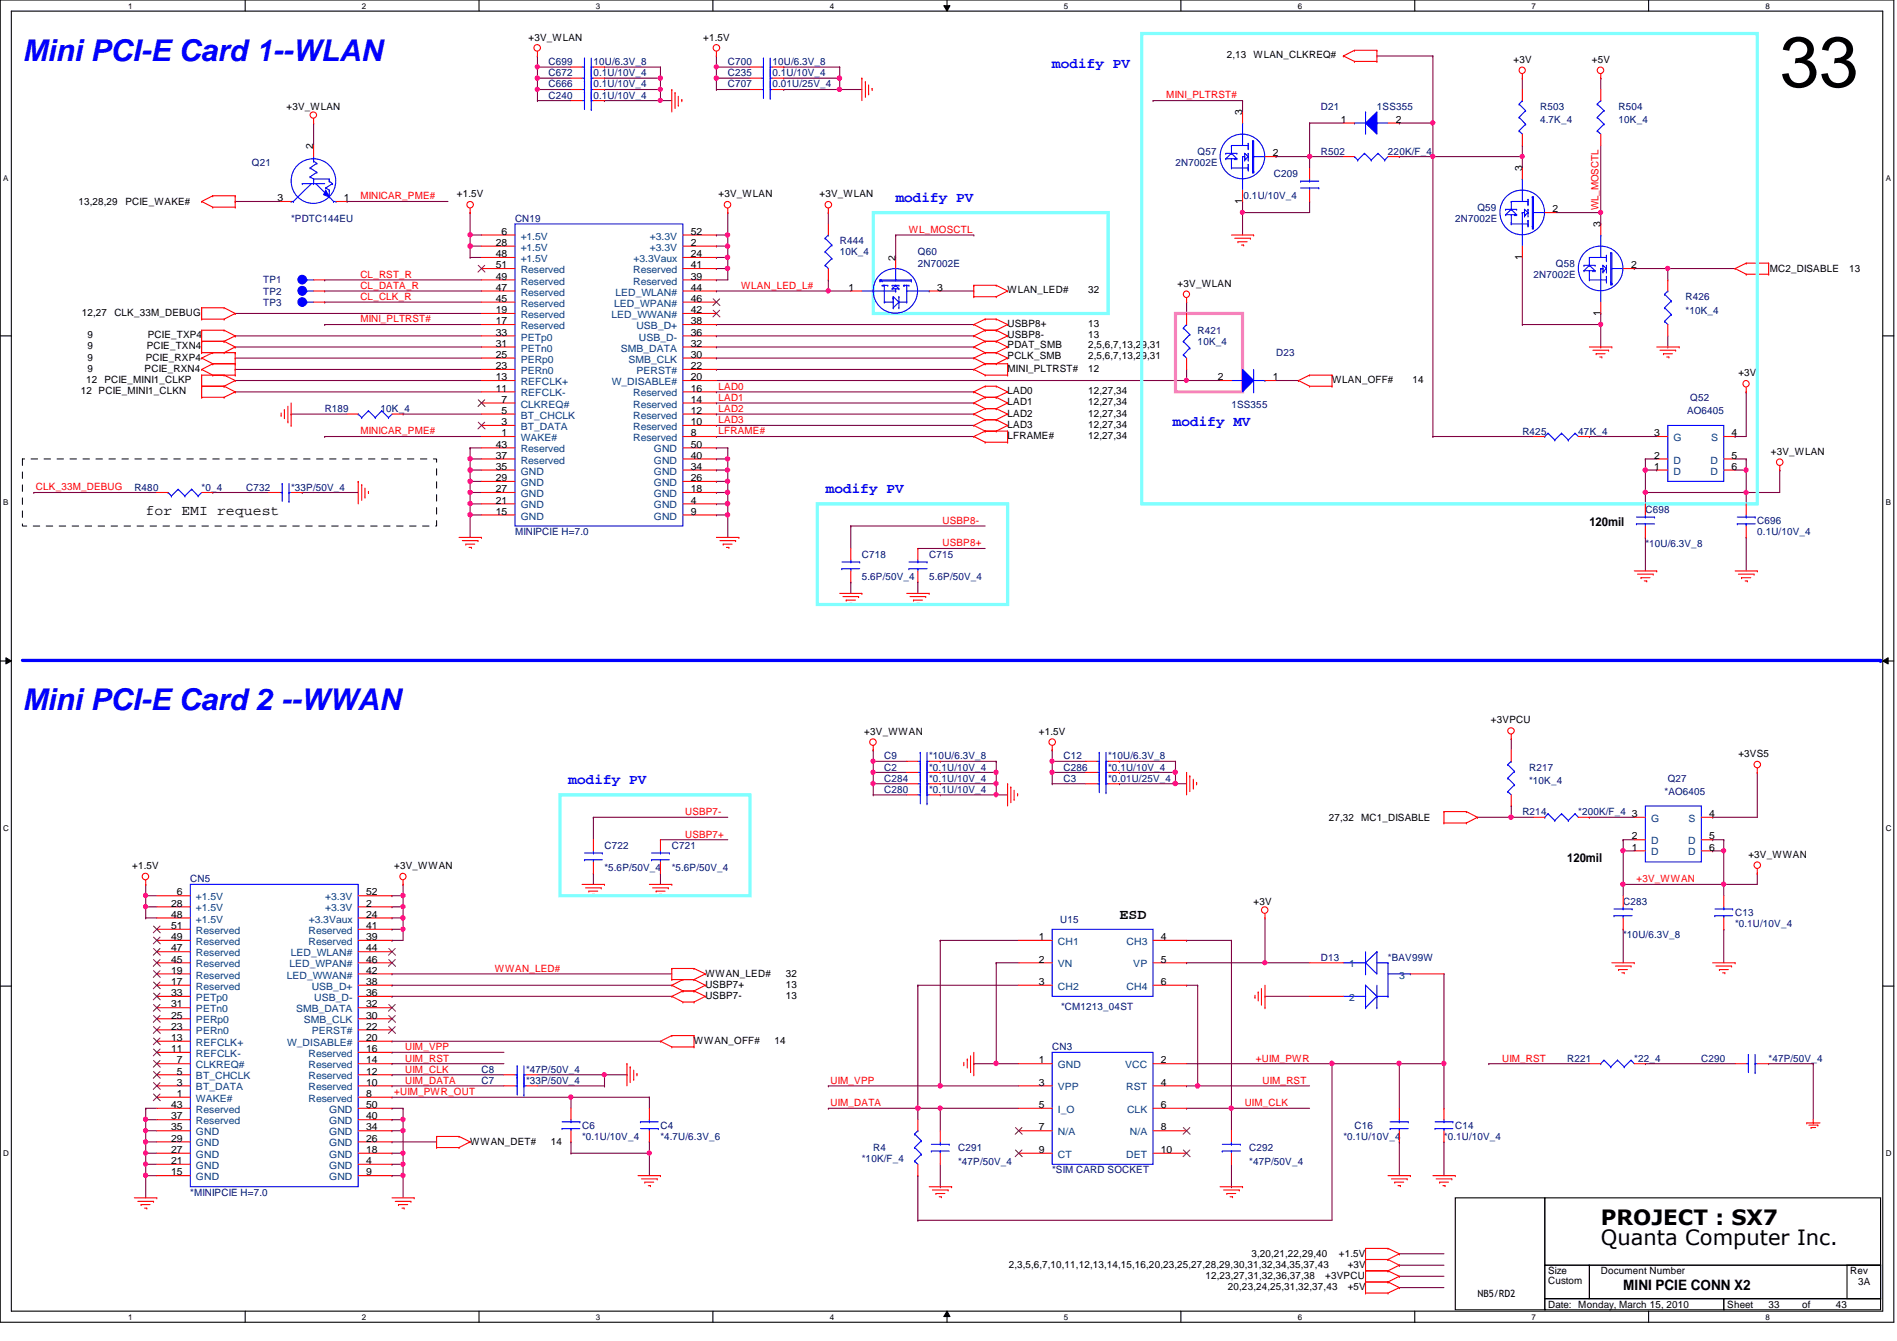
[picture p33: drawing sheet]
<svg xmlns="http://www.w3.org/2000/svg" width="297mm" height="210mm" viewBox="0 0 297 210" stroke-linecap="round" stroke-linejoin="round" font-family="sans-serif">
<defs><g id="words">
<text font-size="11.2" x="278.7" y="13.6">33</text>
<g font-size="4.7" fill="#00f">
<text x="3.5" y="9.5">Mini PCI-E Card 1--WLAN</text>
<text x="3.5" y="111.2">Mini PCI-E Card 2 --WWAN</text>
</g>
<g font-size="3.3">
<text x="250.7" y="191.7">PROJECT : SX7</text>
<text x="250.7" y="194.9">Quanta Computer Inc.</text>
</g>
<g font-size="2.2" fill="#00f">
<text x="164.8" y="10.6">modify PV</text>
<text x="140.2" y="31.6">modify PV</text>
<text x="183.6" y="66.7">modify MV</text>
<text x="129.3" y="77.2">modify PV</text>
<text x="89" y="122.8">modify PV</text>
</g>
<g font-size="2.2">
<text x="22.8" y="80.7">for EMI request</text>
<text x="175.3" y="143.8">ESD</text>
<text x="254.2" y="201.8">MINI PCIE CONN X2</text>
</g>
<g font-size="1.9">
<text x="248.9" y="82.4">120mil</text>
<text x="245.4" y="135">120mil</text>
</g>
<g font-size="1.6">
<text x="82.8" y="6.3">+3V_WLAN</text>
<text x="110.1" y="6.3">+1.5V</text>
<text x="192.1" y="9.1">2,13</text>
<text x="196.3" y="9.1">WLAN_CLKREQ#</text>
<text x="237" y="9.8">+3V</text>
<text x="249.3" y="9.8">+5V</text>
<text x="44.9" y="17.2">+3V_WLAN</text>
<text x="49.1" y="23.3" transform="rotate(-90 49.1 23.3)">2</text>
<text x="194.5" y="18" transform="rotate(-90 194.5 18)">3</text>
<text x="210" y="19.2">1</text>
<text x="218.6" y="19.2">2</text>
<text x="199.3" y="24.5">2</text>
<text x="238.3" y="26.8" transform="rotate(-90 238.3 26.8)">3</text>
<text x="12.3" y="32.1">13,28,29</text>
<text x="19.6" y="32.1">PCIE_WAKE#</text>
<text x="43.5" y="31.5">3</text>
<text x="53.8" y="31.5">1</text>
<text x="71.5" y="30.9">+1.5V</text>
<text x="112.5" y="30.9">+3V_WLAN</text>
<text x="128.3" y="30.9">+3V_WLAN</text>
<text x="194.5" y="31.9" transform="rotate(-90 194.5 31.9)">1</text>
<text x="243.1" y="33.2">2</text>
<text x="250.6" y="35.6" transform="rotate(-90 250.6 35.6)">3</text>
<text x="77.6" y="42">51</text>
<text x="77.6" y="40.3">48</text>
<text x="77.6" y="38.5">28</text>
<text x="78.5" y="36.7">6</text>
<text x="108.2" y="42">41</text>
<text x="108.2" y="36.7">52</text>
<text x="108.2" y="40.3">24</text>
<text x="108.2" y="38.5">2</text>
<text x="140.2" y="40.8" transform="rotate(-90 140.2 40.8)">2</text>
<text x="238.3" y="40.6" transform="rotate(-90 238.3 40.6)">1</text>
<text x="255.4" y="42">2</text>
<text x="77.6" y="43.8">49</text>
<text x="77.6" y="45.5">47</text>
<text x="77.6" y="47.2">45</text>
<text x="108.2" y="43.8">39</text>
<text x="108.2" y="47.2">46</text>
<text x="108.2" y="45.5">44</text>
<text x="132.8" y="45.5">1</text>
<text x="146.7" y="45.5">3</text>
<text x="157.8" y="45.9">WLAN_LED#</text>
<text x="170.4" y="45.9">32</text>
<text x="184.4" y="44.9">+3V_WLAN</text>
<text x="277.1" y="42.6">MC2_DISABLE</text>
<text x="289.6" y="42.6">13</text>
<text x="12.8" y="49.4">12,27</text>
<text x="13.7" y="53">9</text>
<text x="17.9" y="49.4">CLK_33M_DEBUG</text>
<text x="23.2" y="53">PCIE_TXP4</text>
<text x="77.6" y="52.5">33</text>
<text x="77.6" y="49">19</text>
<text x="77.6" y="50.8">17</text>
<text x="108.2" y="49">42</text>
<text x="108.2" y="50.8">38</text>
<text x="108.2" y="52.5">36</text>
<text x="157.8" y="51.2">USBP8+</text>
<text x="157.8" y="53">USBP8-</text>
<text x="170.4" y="51.2">13</text>
<text x="170.4" y="53">13</text>
<text x="250.6" y="49.4" transform="rotate(-90 250.6 49.4)">1</text>
<text x="13.5" y="59.9">12 PCIE_MINI1_CLKP</text>
<text x="13.7" y="54.7">9</text>
<text x="13.7" y="56.5">9</text>
<text x="13.7" y="58.2">9</text>
<text x="22.6" y="58.2">PCIE_RXN4</text>
<text x="22.8" y="56.5">PCIE_RXP4</text>
<text x="23" y="54.7">PCIE_TXN4</text>
<text x="77.6" y="54.3">31</text>
<text x="77.6" y="56">25</text>
<text x="77.6" y="57.8">23</text>
<text x="77.6" y="59.5">13</text>
<text x="108.2" y="54.3">32</text>
<text x="108.2" y="56">30</text>
<text x="108.2" y="57.8">22</text>
<text x="108.2" y="59.5">20</text>
<text x="157.8" y="58.2">MINI_PLTRST#</text>
<text x="157.8" y="56.3">PCLK_SMB</text>
<text x="157.8" y="54.5">PDAT_SMB</text>
<text x="170.4" y="58.2">12</text>
<text x="170.4" y="56.3">2,5,6,7,13,29,31</text>
<text x="170.4" y="54.5">2,5,6,7,13,29,31</text>
<text x="190.7" y="59.5">2</text>
<text x="199.3" y="59.5">1</text>
<text x="208.6" y="59.9">WLAN_OFF#</text>
<text x="221.2" y="59.9">14</text>
<text x="272.2" y="58.9">+3V</text>
<text x="12.7" y="61.7">12 PCIE_MINI1_CLKN</text>
<text x="77.6" y="61.3">11</text>
<text x="78.5" y="63">7</text>
<text x="78.5" y="64.8">5</text>
<text x="108.2" y="61.3">16</text>
<text x="108.2" y="63">14</text>
<text x="108.2" y="64.8">12</text>
<text x="157.8" y="61.7">LAD0</text>
<text x="157.8" y="63.5">LAD1</text>
<text x="157.8" y="65.2">LAD2</text>
<text x="170.4" y="61.7">12,27,34</text>
<text x="170.4" y="63.5">12,27,34</text>
<text x="170.4" y="65.2">12,27,34</text>
<text x="77.6" y="70.1">43</text>
<text x="77.6" y="71.8">37</text>
<text x="78.5" y="66.5">3</text>
<text x="78.5" y="68.3">1</text>
<text x="108.2" y="70.1">50</text>
<text x="108.2" y="71.8">40</text>
<text x="108.2" y="66.5">10</text>
<text x="108.2" y="68.3">8</text>
<text x="157.8" y="68.7">LFRAME#</text>
<text x="157.8" y="67">LAD3</text>
<text x="170.4" y="67">12,27,34</text>
<text x="170.4" y="68.7">12,27,34</text>
<text x="259" y="71.8">2</text>
<text x="259" y="68.3">3</text>
<text x="271.1" y="68.3">4</text>
<text x="271.1" y="71.8">5</text>
<text x="277.3" y="71.2">+3V_WLAN</text>
<text x="77.6" y="73.5">35</text>
<text x="77.6" y="75.3">29</text>
<text x="77.6" y="77">27</text>
<text x="108.2" y="73.5">34</text>
<text x="108.2" y="75.3">26</text>
<text x="108.2" y="77">18</text>
<text x="259" y="73.5">1</text>
<text x="271.1" y="73.5">6</text>
<text x="77.6" y="78.8">21</text>
<text x="77.6" y="80.6">15</text>
<text x="108.2" y="80.6">9</text>
<text x="108.2" y="78.8">4</text>
<text x="233.5" y="113.2">+3VPCU</text>
<text x="135.3" y="115">+3V_WWAN</text>
<text x="162.7" y="115">+1.5V</text>
<text x="272.2" y="118.5">+3VS5</text>
<text x="208.1" y="128.5">27,32</text>
<text x="213.1" y="128.5">MC1_DISABLE</text>
<text x="255.5" y="131.4">2</text>
<text x="255.5" y="127.9">3</text>
<text x="267.6" y="127.9">4</text>
<text x="267.6" y="131.4">5</text>
<text x="20.7" y="136">+1.5V</text>
<text x="61.7" y="136">+3V_WWAN</text>
<text x="255.5" y="133.1">1</text>
<text x="267.6" y="133.1">6</text>
<text x="273.8" y="134.3">+3V_WWAN</text>
<text x="26.8" y="143.6">48</text>
<text x="26.8" y="141.9">28</text>
<text x="27.7" y="140.2">6</text>
<text x="57.3" y="140.2">52</text>
<text x="57.3" y="143.6">24</text>
<text x="57.3" y="141.9">2</text>
<text x="196.3" y="141.6">+3V</text>
<text x="26.8" y="145.4">51</text>
<text x="26.8" y="147.2">49</text>
<text x="26.8" y="148.9">47</text>
<text x="57.3" y="145.4">41</text>
<text x="57.3" y="147.2">39</text>
<text x="57.3" y="148.9">44</text>
<text x="162.6" y="147.2">1</text>
<text x="181.8" y="147.2">4</text>
<text x="26.8" y="150.7">45</text>
<text x="26.8" y="155.9">33</text>
<text x="26.8" y="152.4">19</text>
<text x="26.8" y="154.2">17</text>
<text x="57.3" y="150.7">46</text>
<text x="57.3" y="152.4">42</text>
<text x="57.3" y="154.2">38</text>
<text x="57.3" y="155.9">36</text>
<text x="110.4" y="154.6">USBP7+</text>
<text x="110.4" y="152.9">WWAN_LED#</text>
<text x="123.1" y="152.9">32</text>
<text x="123.1" y="154.6">13</text>
<text x="162.6" y="150.7">2</text>
<text x="162.6" y="154.2">3</text>
<text x="181.8" y="150.7">5</text>
<text x="181.8" y="154.2">6</text>
<text x="26.8" y="157.7">31</text>
<text x="26.8" y="159.4">25</text>
<text x="26.8" y="161.2">23</text>
<text x="57.3" y="157.7">32</text>
<text x="57.3" y="159.4">30</text>
<text x="57.3" y="161.2">22</text>
<text x="110.4" y="156.3">USBP7-</text>
<text x="123.1" y="156.3">13</text>
<text x="26.8" y="162.9">13</text>
<text x="26.8" y="164.7">11</text>
<text x="27.7" y="166.5">7</text>
<text x="57.3" y="162.9">20</text>
<text x="57.3" y="164.7">16</text>
<text x="57.3" y="166.5">14</text>
<text x="108.7" y="163.4">WWAN_OFF#</text>
<text x="121.3" y="163.4">14</text>
<text x="162.6" y="166.5">1</text>
<text x="181.8" y="166.5">2</text>
<text x="26.8" y="173.4">43</text>
<text x="27.7" y="168.2">5</text>
<text x="27.7" y="169.9">3</text>
<text x="27.7" y="171.7">1</text>
<text x="57.3" y="173.4">50</text>
<text x="57.3" y="168.2">12</text>
<text x="57.3" y="169.9">10</text>
<text x="57.3" y="171.7">8</text>
<text x="162.6" y="169.9">3</text>
<text x="162.6" y="173.4">5</text>
<text x="181.8" y="169.9">4</text>
<text x="181.8" y="173.4">6</text>
<text x="26.8" y="175.2">37</text>
<text x="26.8" y="177">35</text>
<text x="26.8" y="178.7">29</text>
<text x="57.3" y="175.2">40</text>
<text x="57.3" y="177">34</text>
<text x="57.3" y="178.7">26</text>
<text x="73.6" y="179.2">WWAN_DET#</text>
<text x="86.2" y="179.2">14</text>
<text x="162.6" y="177">7</text>
<text x="181.8" y="177">8</text>
<text x="26.8" y="180.5">27</text>
<text x="26.8" y="182.2">21</text>
<text x="26.8" y="184">15</text>
<text x="57.3" y="184">9</text>
<text x="57.3" y="180.5">18</text>
<text x="57.3" y="182.2">4</text>
<text x="162.6" y="180.5">9</text>
<text x="181.8" y="180.5">10</text>
<text x="196" y="196.7">3,20,21,22,29,40</text>
<text x="209.6" y="196.7">+1.5V</text>
<text x="157.9" y="198.4">2,3,5,6,7,10,11,12,13,14,15,16,20,23,25,27,28,29,30,31,32,34,35,37,43</text>
<text x="188.8" y="200.2">12,23,27,31,32,36,37,38</text>
<text x="192.3" y="201.9">20,23,24,25,31,32,37,43</text>
<text x="207.5" y="200.2">+3VPCU</text>
<text x="211" y="198.4">+3V</text>
<text x="211" y="201.9">+5V</text>
<text x="231.3" y="203.1">NB5/RD2</text>
<text x="242.4" y="201">Custom</text>
<text x="242.4" y="199.5">Size</text>
<text x="250.7" y="199.5">Document Number</text>
<text x="289.7" y="199.5">Rev</text>
<text x="291" y="201.2">3A</text>
<text x="242.4" y="204.7">Date: Monday, March 15, 2010</text>
<text x="270.5" y="204.7">Sheet</text>
<text x="276.9" y="204.7">33</text>
<text x="282.2" y="204.7">of</text>
<text x="287.4" y="204.7">43</text>
</g>
<g font-size="1.6" fill="#000080">
<text x="85.9" y="11.9">C672</text>
<text x="85.9" y="10.2">C699</text>
<text x="92.9" y="11.9">0.1U/10V_4</text>
<text x="92.9" y="10.2">10U/6.3V_8</text>
<text x="114" y="10.2">C700</text>
<text x="114" y="11.9">C235</text>
<text x="120.9" y="10.2">10U/6.3V_8</text>
<text x="120.9" y="11.9">0.1U/10V_4</text>
<text x="85.9" y="15.5">C240</text>
<text x="85.9" y="13.7">C666</text>
<text x="92.9" y="15.5">0.1U/10V_4</text>
<text x="92.9" y="13.7">0.1U/10V_4</text>
<text x="114" y="13.7">C707</text>
<text x="120.9" y="13.7">0.01U/25V_4</text>
<text x="206.8" y="17.2">D21</text>
<text x="215.6" y="17.2">1SS355</text>
<text x="241.2" y="17.2">R503</text>
<text x="253.4" y="17.2">R504</text>
<text x="241.2" y="19.3">4.7K_4</text>
<text x="253.4" y="19.3">10K_4</text>
<text x="39.5" y="26">Q21</text>
<text x="184.1" y="26">2N7002E</text>
<text x="187.5" y="24.2">Q57</text>
<text x="199.5" y="27.7">C209</text>
<text x="206.8" y="24.2">R502</text>
<text x="217.3" y="24.2">220K/F_4</text>
<text x="45.6" y="34.7">*PDTC144EU</text>
<text x="80.6" y="34.7">CN19</text>
<text x="194.7" y="31.2">0.1U/10V_4</text>
<text x="227.9" y="34.7">2N7002E</text>
<text x="231.3" y="33">Q59</text>
<text x="131.5" y="38.2">R444</text>
<text x="131.5" y="40">10K_4</text>
<text x="143.7" y="40">Q60</text>
<text x="143.7" y="41.7">2N7002E</text>
<text x="243.6" y="41.7">Q58</text>
<text x="41.2" y="47.9">TP3</text>
<text x="41.2" y="44.4">TP1</text>
<text x="41.2" y="46.1">TP2</text>
<text x="240.1" y="43.5">2N7002E</text>
<text x="263.9" y="47">R426</text>
<text x="187.5" y="52.2">R421</text>
<text x="263.9" y="49.1">*10K_4</text>
<text x="187.5" y="54">10K_4</text>
<text x="199.8" y="55.8">D23</text>
<text x="50.8" y="64.5">R189</text>
<text x="59.6" y="64.5">10K_4</text>
<text x="192.8" y="63.8">1SS355</text>
<text x="264.2" y="64.9">AO6405</text>
<text x="264.7" y="62.8">Q52</text>
<text x="238.4" y="68">R425</text>
<text x="247.1" y="68">47K_4</text>
<text x="21" y="76.8">R480</text>
<text x="31.6" y="76.8">*0_4</text>
<text x="38.6" y="76.8">C732</text>
<text x="45.6" y="76.8">*33P/50V_4</text>
<text x="80.6" y="83.8">MINIPCIE H=7.0</text>
<text x="257.6" y="80.3">C698</text>
<text x="275.2" y="82">C696</text>
<text x="275.2" y="83.8">0.1U/10V_4</text>
<text x="135" y="87.3">C718</text>
<text x="145.5" y="87.3">C715</text>
<text x="257.6" y="85.6">*10U/6.3V_8</text>
<text x="135" y="90.8">5.6P/50V_4</text>
<text x="145.5" y="90.8">5.6P/50V_4</text>
<text x="138.5" y="118.8">C9</text>
<text x="145.5" y="118.8">*10U/6.3V_8</text>
<text x="166.5" y="118.8">C12</text>
<text x="173.5" y="118.8">*10U/6.3V_8</text>
<text x="138.5" y="124.1">C280</text>
<text x="138.5" y="122.3">C284</text>
<text x="138.5" y="120.6">C2</text>
<text x="145.5" y="120.6">*0.1U/10V_4</text>
<text x="145.5" y="124.1">*0.1U/10V_4</text>
<text x="145.5" y="122.3">*0.1U/10V_4</text>
<text x="166.5" y="122.3">C3</text>
<text x="166.5" y="120.6">C286</text>
<text x="173.5" y="120.6">*0.1U/10V_4</text>
<text x="173.5" y="122.3">*0.01U/25V_4</text>
<text x="239.4" y="120.6">R217</text>
<text x="239.4" y="122.7">*10K_4</text>
<text x="260.6" y="124.5">*AO6405</text>
<text x="261.2" y="122.3">Q27</text>
<text x="238.4" y="127.6">R214</text>
<text x="247.1" y="127.6">*200K/F_4</text>
<text x="94.7" y="132.9">C722</text>
<text x="94.7" y="136.4">*5.6P/50V_4</text>
<text x="105.2" y="132.9">C721</text>
<text x="105.2" y="136.4">*5.6P/50V_4</text>
<text x="29.8" y="138.1">CN5</text>
<text x="254.2" y="141.6">C283</text>
<text x="271.7" y="143.4">C13</text>
<text x="166" y="144.4">U15</text>
<text x="254.2" y="146.9">*10U/6.3V_8</text>
<text x="271.7" y="145.1">*0.1U/10V_4</text>
<text x="206.8" y="150.4">D13</text>
<text x="217.3" y="150.4">*BAV99W</text>
<text x="166.2" y="158.1">*CM1213_04ST</text>
<text x="75.4" y="167.9">C8</text>
<text x="82.4" y="167.9">*47P/50V_4</text>
<text x="164.8" y="164.4">CN3</text>
<text x="245.4" y="166.2">R221</text>
<text x="255.9" y="166.2">*22_4</text>
<text x="266.4" y="166.2">C290</text>
<text x="276.9" y="166.2">*47P/50V_4</text>
<text x="75.4" y="169.7">C7</text>
<text x="82.4" y="169.7">*33P/50V_4</text>
<text x="91.1" y="176.7">C6</text>
<text x="91.1" y="178.4">*0.1U/10V_4</text>
<text x="103.4" y="176.7">C4</text>
<text x="103.4" y="178.4">*4.7U/6.3V_6</text>
<text x="210.4" y="178.4">*0.1U/10V_4</text>
<text x="212.1" y="176.7">C16</text>
<text x="226.1" y="178.4">*0.1U/10V_4</text>
<text x="227.9" y="176.7">C14</text>
<text x="135" y="181.9">*10K/F_4</text>
<text x="136.7" y="180.2">R4</text>
<text x="150" y="180.2">C291</text>
<text x="150" y="182.3">*47P/50V_4</text>
<text x="164.8" y="183.7">*SIM CARD SOCKET</text>
<text x="195.6" y="180.2">C292</text>
<text x="195.6" y="182.3">*47P/50V_4</text>
<text x="29.8" y="187.2">*MINIPCIE H=7.0</text>
</g>
<g font-size="1.6" fill="#f00">
<text x="182.6" y="15.4">MINI_PLTRST#</text>
<text x="56.4" y="31.2">MINICAR_PME#</text>
<text x="250.3" y="32.9" transform="rotate(-90 250.3 32.9)">WL_MOSCTL</text>
<text x="142.3" y="36.4">WL_MOSCTL</text>
<text x="56.4" y="46.9">CL_CLK_R</text>
<text x="56.4" y="45.2">CL_DATA_R</text>
<text x="56.4" y="43.5">CL_RST_R</text>
<text x="116" y="45.2">WLAN_LED_L#</text>
<text x="56.4" y="50.5">MINI_PLTRST#</text>
<text x="112.5" y="61">LAD0</text>
<text x="112.5" y="62.7">LAD1</text>
<text x="112.5" y="64.5">LAD2</text>
<text x="56.4" y="68">MINICAR_PME#</text>
<text x="112.5" y="68">LFRAME#</text>
<text x="112.5" y="66.3">LAD3</text>
<text x="5.6" y="76.8">CLK_33M_DEBUG</text>
<text x="147.6" y="82">USBP8-</text>
<text x="147.6" y="85.5">USBP8+</text>
<text x="107.3" y="127.6">USBP7-</text>
<text x="107.3" y="131.1">USBP7+</text>
<text x="256.2" y="138.1">+3V_WWAN</text>
<text x="77.5" y="152.1">WWAN_LED#</text>
<text x="63.5" y="167.9">UIM_CLK</text>
<text x="63.5" y="164.4">UIM_VPP</text>
<text x="63.5" y="166.2">UIM_RST</text>
<text x="196.6" y="166.2">+UIM_PWR</text>
<text x="235.2" y="166.2">UIM_RST</text>
<text x="61.7" y="171.4">+UIM_PWR_OUT</text>
<text x="63.5" y="169.6">UIM_DATA</text>
<text x="130" y="173.1">UIM_DATA</text>
<text x="130" y="169.6">UIM_VPP</text>
<text x="194.9" y="173.1">UIM_CLK</text>
<text x="197.7" y="169.6">UIM_RST</text>
</g>
<g font-size="1.6" fill="#004080">
<text x="81.5" y="41">+1.5V</text>
<text x="81.5" y="39.2">+1.5V</text>
<text x="81.5" y="37.5">+1.5V</text>
<text x="99.2" y="41">+3.3Vaux</text>
<text x="101.8" y="37.5">+3.3V</text>
<text x="101.8" y="39.2">+3.3V</text>
<text x="81.5" y="42.8">Reserved</text>
<text x="81.5" y="44.5">Reserved</text>
<text x="81.5" y="46.3">Reserved</text>
<text x="96.4" y="46.3">LED_WLAN#</text>
<text x="99.1" y="42.8">Reserved</text>
<text x="99.1" y="44.5">Reserved</text>
<text x="81.5" y="48">Reserved</text>
<text x="81.5" y="53.3">PETp0</text>
<text x="81.5" y="49.8">Reserved</text>
<text x="81.5" y="51.5">Reserved</text>
<text x="95.8" y="49.8">LED_WWAN#</text>
<text x="96.2" y="48">LED_WPAN#</text>
<text x="99.6" y="51.5">USB_D+</text>
<text x="100" y="53.3">USB_D-</text>
<text x="81.5" y="55">PETn0</text>
<text x="81.5" y="56.8">PERp0</text>
<text x="81.5" y="58.5">PERn0</text>
<text x="97.2" y="55">SMB_DATA</text>
<text x="98.4" y="56.8">SMB_CLK</text>
<text x="99.6" y="58.5">PERST#</text>
<text x="81.5" y="60.3">REFCLK+</text>
<text x="81.5" y="62.1">REFCLK-</text>
<text x="81.5" y="63.8">CLKREQ#</text>
<text x="81.5" y="65.5">BT_CHCLK</text>
<text x="95.8" y="60.3">W_DISABLE#</text>
<text x="99.1" y="62.1">Reserved</text>
<text x="99.1" y="63.8">Reserved</text>
<text x="99.1" y="65.5">Reserved</text>
<text x="81.5" y="70.8">Reserved</text>
<text x="81.5" y="67.3">BT_DATA</text>
<text x="81.5" y="69">WAKE#</text>
<text x="99.1" y="67.3">Reserved</text>
<text x="99.1" y="69">Reserved</text>
<text x="102.4" y="70.8">GND</text>
<text x="262" y="69">G</text>
<text x="267.9" y="69">S</text>
<text x="81.5" y="72.6">Reserved</text>
<text x="81.5" y="74.3">GND</text>
<text x="81.5" y="76.1">GND</text>
<text x="81.5" y="77.8">GND</text>
<text x="102.4" y="72.6">GND</text>
<text x="102.4" y="74.3">GND</text>
<text x="102.4" y="76.1">GND</text>
<text x="102.4" y="77.8">GND</text>
<text x="262" y="74.3">D</text>
<text x="262" y="72.6">D</text>
<text x="267.8" y="72.6">D</text>
<text x="267.8" y="74.3">D</text>
<text x="81.5" y="79.6">GND</text>
<text x="81.5" y="81.3">GND</text>
<text x="102.4" y="81.3">GND</text>
<text x="102.4" y="79.6">GND</text>
<text x="258.5" y="128.7">G</text>
<text x="264.4" y="128.7">S</text>
<text x="258.5" y="133.9">D</text>
<text x="258.5" y="132.2">D</text>
<text x="264.3" y="132.2">D</text>
<text x="264.3" y="133.9">D</text>
<text x="30.7" y="142.7">+1.5V</text>
<text x="30.7" y="140.9">+1.5V</text>
<text x="50.9" y="140.9">+3.3V</text>
<text x="50.9" y="142.7">+3.3V</text>
<text x="30.7" y="146.2">Reserved</text>
<text x="30.7" y="147.9">Reserved</text>
<text x="30.7" y="149.7">Reserved</text>
<text x="30.7" y="144.4">+1.5V</text>
<text x="45.5" y="149.7">LED_WLAN#</text>
<text x="48.3" y="146.2">Reserved</text>
<text x="48.3" y="147.9">Reserved</text>
<text x="48.3" y="144.4">+3.3Vaux</text>
<text x="165.6" y="147.9">CH1</text>
<text x="176.4" y="147.9">CH3</text>
<text x="30.7" y="151.4">Reserved</text>
<text x="30.7" y="153.2">Reserved</text>
<text x="30.7" y="154.9">Reserved</text>
<text x="44.9" y="153.2">LED_WWAN#</text>
<text x="45.3" y="151.4">LED_WPAN#</text>
<text x="48.8" y="154.9">USB_D+</text>
<text x="165.6" y="151.4">VN</text>
<text x="165.6" y="154.9">CH2</text>
<text x="176.4" y="154.9">CH4</text>
<text x="177.5" y="151.4">VP</text>
<text x="211.2" y="151.4">1</text>
<text x="219.1" y="153.2">3</text>
<text x="30.7" y="156.7">PETp0</text>
<text x="30.7" y="158.5">PETn0</text>
<text x="30.7" y="160.2">PERp0</text>
<text x="30.7" y="161.9">PERn0</text>
<text x="46.4" y="158.5">SMB_DATA</text>
<text x="47.6" y="160.2">SMB_CLK</text>
<text x="48.8" y="161.9">PERST#</text>
<text x="49.2" y="156.7">USB_D-</text>
<text x="211.2" y="156.7">2</text>
<text x="30.7" y="163.7">REFCLK+</text>
<text x="30.7" y="165.4">REFCLK-</text>
<text x="30.7" y="167.2">CLKREQ#</text>
<text x="45" y="163.7">W_DISABLE#</text>
<text x="48.3" y="165.4">Reserved</text>
<text x="48.3" y="167.2">Reserved</text>
<text x="165.6" y="167.2">GND</text>
<text x="176.2" y="167.2">VCC</text>
<text x="30.7" y="169">BT_CHCLK</text>
<text x="30.7" y="170.7">BT_DATA</text>
<text x="30.7" y="172.5">WAKE#</text>
<text x="48.3" y="169">Reserved</text>
<text x="48.3" y="170.7">Reserved</text>
<text x="48.3" y="172.5">Reserved</text>
<text x="165.6" y="170.7">VPP</text>
<text x="176.4" y="170.7">RST</text>
<text x="30.7" y="174.2">Reserved</text>
<text x="30.7" y="176">Reserved</text>
<text x="30.7" y="177.7">GND</text>
<text x="30.7" y="179.5">GND</text>
<text x="51.6" y="174.2">GND</text>
<text x="51.6" y="176">GND</text>
<text x="51.6" y="177.7">GND</text>
<text x="51.6" y="179.5">GND</text>
<text x="165.6" y="174.2">I_O</text>
<text x="165.6" y="177.7">N/A</text>
<text x="176.5" y="174.2">CLK</text>
<text x="176.9" y="177.7">N/A</text>
<text x="30.7" y="181.2">GND</text>
<text x="30.7" y="183">GND</text>
<text x="30.7" y="184.7">GND</text>
<text x="51.6" y="184.7">GND</text>
<text x="51.6" y="181.2">GND</text>
<text x="51.6" y="183">GND</text>
<text x="165.6" y="181.2">CT</text>
<text x="176.4" y="181.2">DET</text>
</g>
<g font-size="1.3">
<text x="20.1" y="1.4">1</text>
<text x="56.7" y="1.4">2</text>
<text x="93.3" y="1.4">3</text>
<text x="129.9" y="1.4">4</text>
<text x="166.6" y="1.4">5</text>
<text x="203.2" y="1.4">6</text>
<text x="239.8" y="1.4">7</text>
<text x="276.4" y="1.4">8</text>
<text x=".5" y="28.3">A</text>
<text x="295.3" y="28.3">A</text>
<text x=".5" y="79.1">B</text>
<text x="295.3" y="79.1">B</text>
<text x=".5" y="130">C</text>
<text x="295.3" y="130">C</text>
<text x=".5" y="180.9">D</text>
<text x="295.3" y="180.9">D</text>
<text x="20.1" y="206.6">1</text>
<text x="56.7" y="206.6">2</text>
<text x="93.3" y="206.6">3</text>
<text x="129.9" y="206.6">4</text>
<text x="166.6" y="206.6">5</text>
<text x="203.2" y="206.6">6</text>
<text x="239.8" y="206.6">7</text>
<text x="276.4" y="206.6">8</text>
</g>
</g></defs>
<path d="M0 0h296.5v207h-296.5zM1.8 1.7h293v203.5h-293z" fill="none" stroke="#000" stroke-width=".17"/>
<g fill="#fff">
<path d="M20.1 .2h.6v1.4h-.6z"/>
<path d="M20.1 205.4h.6v1.4h-.6z"/>
</g>
<path d="M38.4 0v1.7M38.4 205.2v1.8" fill="none" stroke="#000" stroke-width=".17"/>
<g fill="#fff">
<path d="M56.7 .2h.7v1.4h-.7z"/>
<path d="M56.7 205.4h.7v1.4h-.7z"/>
</g>
<path d="M75 0v1.7M75 205.2v1.8" fill="none" stroke="#000" stroke-width=".17"/>
<g fill="#fff">
<path d="M93.3 .2h.7v1.4h-.7z"/>
<path d="M93.3 205.4h.7v1.4h-.7z"/>
</g>
<path d="M111.6 0v1.7M111.6 205.2v1.8" fill="none" stroke="#000" stroke-width=".17"/>
<g fill="#fff">
<path d="M129.9 .2h.7v1.4h-.7z"/>
<path d="M129.9 205.4h.7v1.4h-.7z"/>
</g>
<path d="M148.3 0v1.7M148.3 205.2v1.8" fill="none" stroke="#000" stroke-width=".17"/>
<path d="M147.8 .9h1l-.5 .8zM148.3 205.2l.5 .9h-1z" fill="#000"/>
<path d="M147.8 .9h1l-.5 .8zM148.3 205.2l.5 .9h-1z" fill="none" stroke="#000" stroke-width=".16"/>
<g fill="#fff">
<path d="M166.6 .2h.7v1.4h-.7z"/>
<path d="M166.6 205.4h.7v1.4h-.7z"/>
</g>
<path d="M184.9 0v1.7M184.9 205.2v1.8" fill="none" stroke="#000" stroke-width=".17"/>
<g fill="#fff">
<path d="M203.2 .2h.7v1.4h-.7z"/>
<path d="M203.2 205.4h.7v1.4h-.7z"/>
</g>
<path d="M221.5 0v1.7M221.5 205.2v1.8" fill="none" stroke="#000" stroke-width=".17"/>
<g fill="#fff">
<path d="M239.8 .2h.7v1.4h-.7z"/>
<path d="M239.8 205.4h.7v1.4h-.7z"/>
</g>
<path d="M258.1 0v1.7M258.1 205.2v1.8" fill="none" stroke="#000" stroke-width=".17"/>
<g fill="#fff">
<path d="M276.4 .2h.7v1.4h-.7z"/>
<path d="M276.4 205.4h.7v1.4h-.7z"/>
<path d="M.5 27.1h.8v1.4h-.8z"/>
<path d="M295.3 27.1h.8v1.4h-.8z"/>
<path d="M.5 78h.8v1.4h-.8z"/>
<path d="M295.3 78h.8v1.4h-.8z"/>
</g>
<path d="M0 52.6h1.8M294.8 52.6h1.7" fill="none" stroke="#000" stroke-width=".17"/>
<g fill="#fff">
<path d="M.5 128.9h.9v1.4h-.9z"/>
<path d="M295.3 128.9h.9v1.4h-.9z"/>
</g>
<path d="M0 103.5h1.8M294.8 103.5h1.7" fill="none" stroke="#000" stroke-width=".17"/>
<path d="M.9 103l.9 .5-.9 .4zM294.8 103.5l.9-.5v.9z" fill="#000"/>
<path d="M.9 103l.9 .5-.9 .4zM294.8 103.5l.9-.5v.9z" fill="none" stroke="#000" stroke-width=".16"/>
<g fill="#fff">
<path d="M.5 179.7h.9v1.4h-.9z"/>
<path d="M295.3 179.7h.9v1.4h-.9z"/>
</g>
<path d="M0 154.3h1.8M294.8 154.3h1.7" fill="none" stroke="#000" stroke-width=".17"/>
<path d="M73.6 33.3h.1M73.6 33.3v3.5M112.2 38.5h.1M112.2 38.5h1.8M73.6 40.3h.1M73.6 40.3h1.8M112.2 40.3h.1M112.2 40.3h1.8M63.1 64.8h.1M63.1 64.8h12.3" fill="none" stroke="#800040" stroke-width=".17"/>
<circle cx="113.9" cy="40.3" r=".33" fill="#f0f"/>
<circle cx="113.9" cy="40.3" r=".33" fill="none" stroke="#f0f" stroke-width=".17"/>
<path d="M114 33.3h.1M114 33.3v3.5M36.8 59.6h.1M36.8 59.6h38.6M112.2 43.8h.1M112.2 43.8h1.8M129.7 45.6h.1M129.7 45.6h3.5M36.8 61.3h.1M36.8 61.3h38.6M50.8 68.3h.1M50.8 68.3h24.6" fill="none" stroke="#800040" stroke-width=".17"/>
<circle cx="129.7" cy="45.5" r=".32" fill="#f0f"/>
<circle cx="129.7" cy="45.5" r=".32" fill="none" stroke="#f0f" stroke-width=".17"/>
<g fill="none" stroke="#800040" stroke-width=".17">
<path d="M73.6 38.5h.1M73.6 38.5h1.8M36.8 54.3h.1M36.8 52.6h.1M36.8 57.8h.1M36.8 56h.1M36.8 49.1h.1M36.8 52.6h38.6M36.8 56h38.6M36.8 54.3h38.6M36.8 57.8h38.6M36.8 49.1h38.6"/>
<path d="M50.8 50.8h.1M50.8 50.8h24.6M112.2 52.6h.1M112.2 50.8h.1M112.2 56h.1M112.2 54.3h.1M112.2 57.8h.1M112.2 52.6h40.3M112.2 50.8h40.3M112.2 56h40.3M112.2 54.3h40.3M112.2 57.8h40.3"/>
<path d="M112.2 68.3h.1M112.2 61.3h.1M112.2 63.1h.1M112.2 66.6h.1M112.2 64.8h.1M112.2 68.3h40.3M112.2 61.3h40.3M112.2 63.1h40.3M112.2 66.6h40.3M112.2 64.8h40.3M63.1 138.4h.1M63.1 138.4v1.8"/>
<path d="M63.1 145.5h.1M63.1 141.9h.1M63.1 141.9v1.8M63.1 145.5v1.7M89.4 178.7h.1M89.4 178.7v1.8M101.7 178.7h.1M101.7 178.7v1.8"/>
</g>
<circle cx="63.1" cy="141.9" r=".32" fill="#f0f"/>
<circle cx="63.1" cy="141.9" r=".32" fill="none" stroke="#f0f" stroke-width=".17"/>
<path d="M22.8 140.2h.1M22.8 140.2v1.7" fill="none" stroke="#800040" stroke-width=".17"/>
<circle cx="22.8" cy="140.2" r=".33" fill="#f0f"/>
<circle cx="22.8" cy="140.2" r=".33" fill="none" stroke="#f0f" stroke-width=".17"/>
<g fill="none" stroke="#800040" stroke-width=".17">
<path d="M94.7 10.5h.1M94.7 14h.1M94.7 15.7h.1M94.7 10.5h8.7M94.7 14h8.7M94.7 15.7h8.7M219.1 196.3h.1M219.1 198h.1M219.1 199.8h.1M219.1 196.3h7M219.1 198h7M219.1 199.8h7"/>
<path d="M219.1 201.5h.1M219.1 201.5h7"/>
</g>
<circle cx="103.4" cy="15.7" r=".32" fill="#f0f"/>
<circle cx="103.4" cy="15.7" r=".32" fill="none" stroke="#f0f" stroke-width=".17"/>
<path d="M84.2 12.2h.1M84.2 10.5h.1M84.2 14h.1M84.2 12.2h5.2M84.2 10.5h5.2M84.2 14h5.2M94.7 12.2h.1M94.7 12.2h8.7" fill="none" stroke="#800040" stroke-width=".17"/>
<circle cx="84.1" cy="14" r=".32" fill="#f0f"/>
<circle cx="84.1" cy="14" r=".32" fill="none" stroke="#f0f" stroke-width=".17"/>
<g fill="none" stroke="#800040" stroke-width=".17">
<path d="M84.2 15.7h.1M84.2 15.7h5.2M112.2 14h.1M112.2 8.8h.1M112.2 14h5.2M112.2 8.8v1.7M129.7 33.3h.1M129.7 33.3v1.8M112.2 45.6h.1M129.7 43.8h.1M129.7 43.8v1.8h-17.5M136.7 122.7h.1"/>
<path d="M136.7 122.7v1.7M147.2 122.7h.1M147.2 122.7h8.8M156 124.4h.1M156 124.4h1.8"/>
</g>
<circle cx="136.7" cy="122.6" r=".33" fill="#f0f"/>
<circle cx="136.7" cy="122.6" r=".33" fill="none" stroke="#f0f" stroke-width=".17"/>
<g fill="none" stroke="#800040" stroke-width=".17">
<path d="M50.8 47.3h.1M50.8 45.6h.1M50.8 43.8h.1M50.8 47.3h24.6M50.8 45.6h24.6M50.8 43.8h24.6M261.2 42h.1M261.2 42h10.5M45.6 64.8h.1M45.6 64.8h8.8M136.7 119.2h.1M136.7 119.2h5.3"/>
<path d="M147.2 119.2h.1M147.2 119.2h8.8M164.8 119.2h.1M164.8 119.2v1.7M175.3 119.2h.1M175.3 119.2h8.8M164.8 122.7h.1M164.8 122.7h5.2M175.3 120.9h.1M175.3 120.9h8.8M184.1 122.7h.1M184.1 122.7h1.7"/>
</g>
<circle cx="261.1" cy="42" r=".32" fill="#f0f"/>
<circle cx="261.1" cy="42" r=".32" fill="none" stroke="#f0f" stroke-width=".17"/>
<path d="M114 42h.1M114 42v1.8" fill="none" stroke="#800040" stroke-width=".17"/>
<circle cx="113.9" cy="42" r=".33" fill="#f0f"/>
<circle cx="113.9" cy="42" r=".33" fill="none" stroke="#f0f" stroke-width=".17"/>
<path d="M114 38.5h.1M114 38.5v1.8M112.2 42h.1M112.2 42h1.8" fill="none" stroke="#800040" stroke-width=".17"/>
<circle cx="113.9" cy="38.5" r=".34" fill="#f0f"/>
<circle cx="113.9" cy="38.5" r=".34" fill="none" stroke="#f0f" stroke-width=".17"/>
<path d="M114 36.8h.1M114 36.8v1.7" fill="none" stroke="#800040" stroke-width=".17"/>
<circle cx="113.9" cy="36.8" r=".33" fill="#f0f"/>
<circle cx="113.9" cy="36.8" r=".33" fill="none" stroke="#f0f" stroke-width=".17"/>
<path d="M84.2 8.8h.1M84.2 8.8v1.7" fill="none" stroke="#800040" stroke-width=".17"/>
<circle cx="84.1" cy="10.5" r=".32" fill="#f0f"/>
<circle cx="84.1" cy="10.5" r=".32" fill="none" stroke="#f0f" stroke-width=".17"/>
<path d="M84.2 10.5h.1M84.2 10.5v1.7" fill="none" stroke="#800040" stroke-width=".17"/>
<circle cx="84.1" cy="12.2" r=".33" fill="#f0f"/>
<circle cx="84.1" cy="12.2" r=".33" fill="none" stroke="#f0f" stroke-width=".17"/>
<path d="M84.2 14h.1M84.2 12.2h.1M84.2 12.2v3.5M112.2 36.8h.1M112.2 36.8h1.8M114 40.3h.1M114 40.3v1.7M73.6 75.4h.1M73.6 75.4v1.7" fill="none" stroke="#800040" stroke-width=".17"/>
<circle cx="73.6" cy="75.3" r=".33" fill="#f0f"/>
<circle cx="73.6" cy="75.3" r=".33" fill="none" stroke="#f0f" stroke-width=".17"/>
<path d="M122.7 14h.1M122.7 14h8.8M73.6 70.1h.1M73.6 70.1v1.7" fill="none" stroke="#800040" stroke-width=".17"/>
<circle cx="131.4" cy="14" r=".33" fill="#f0f"/>
<circle cx="131.4" cy="14" r=".33" fill="none" stroke="#f0f" stroke-width=".17"/>
<path d="M112.2 77.1h.1M112.2 77.1h1.8M63.1 177h.1M63.1 177v3.5" fill="none" stroke="#800040" stroke-width=".17"/>
<circle cx="63.1" cy="177" r=".32" fill="#f0f"/>
<circle cx="63.1" cy="177" r=".32" fill="none" stroke="#f0f" stroke-width=".17"/>
<path d="M22.8 178.7h.1M22.8 178.7v1.8" fill="none" stroke="#800040" stroke-width=".17"/>
<circle cx="22.8" cy="178.7" r=".33" fill="#f0f"/>
<circle cx="22.8" cy="178.7" r=".33" fill="none" stroke="#f0f" stroke-width=".17"/>
<path d="M114 73.6h.1M114 73.6v1.8M22.8 173.5h.1M22.8 173.5v1.8" fill="none" stroke="#800040" stroke-width=".17"/>
<circle cx="113.9" cy="73.6" r=".34" fill="#f0f"/>
<circle cx="113.9" cy="73.6" r=".34" fill="none" stroke="#f0f" stroke-width=".17"/>
<path d="M22.8 182.2h.1M22.8 182.2v1.8" fill="none" stroke="#800040" stroke-width=".17"/>
<circle cx="22.8" cy="182.2" r=".32" fill="#f0f"/>
<circle cx="22.8" cy="182.2" r=".32" fill="none" stroke="#f0f" stroke-width=".17"/>
<path d="M114 80.6h.1M114 80.6v3.5" fill="none" stroke="#800040" stroke-width=".17"/>
<circle cx="113.9" cy="80.6" r=".33" fill="#f0f"/>
<circle cx="113.9" cy="80.6" r=".33" fill="none" stroke="#f0f" stroke-width=".17"/>
<path d="M122.7 12.2h.1M122.7 12.2h8.8" fill="none" stroke="#800040" stroke-width=".17"/>
<circle cx="131.4" cy="12.2" r=".34" fill="#f0f"/>
<circle cx="131.4" cy="12.2" r=".34" fill="none" stroke="#f0f" stroke-width=".17"/>
<path d="M122.7 10.5h.1M122.7 10.5h8.8M147.2 124.4h.1M147.2 124.4h8.8" fill="none" stroke="#800040" stroke-width=".17"/>
<circle cx="156" cy="124.4" r=".32" fill="#f0f"/>
<circle cx="156" cy="124.4" r=".32" fill="none" stroke="#f0f" stroke-width=".17"/>
<path d="M112.2 70.1h.1M112.2 71.8h.1M112.2 70.1h1.8M112.2 71.8h1.8M73.6 80.6h.1M73.6 80.6h1.8M147.2 120.9h.1M147.2 120.9h8.8" fill="none" stroke="#800040" stroke-width=".17"/>
<circle cx="73.6" cy="80.6" r=".33" fill="#f0f"/>
<circle cx="73.6" cy="80.6" r=".33" fill="none" stroke="#f0f" stroke-width=".17"/>
<g fill="none" stroke="#800040" stroke-width=".17">
<path d="M185.8 150.7h.1M185.8 150.7h12.3M198.1 156h.1M198.1 156h7M156 166.5h.1M156 166.5h3.5M208.6 166.5h.1M208.6 166.5v24.5h-64.9M226.1 178.7h.1M226.1 178.7v5.3M276.9 166.5h.1M276.9 166.5h7"/>
<path d="M143.7 191h.1"/>
</g>
<circle cx="208.5" cy="166.4" r=".33" fill="#f0f"/>
<circle cx="208.5" cy="166.4" r=".33" fill="none" stroke="#f0f" stroke-width=".17"/>
<g fill="none" stroke="#800040" stroke-width=".17">
<path d="M143.7 154.2h.1M143.7 154.2h15.8M147.2 147.2h.1M147.2 147.2h12.3M156 150.7h.1M156 150.7h3.5M185.8 154.2h.1M185.8 147.2h.1M185.8 154.2h1.7M185.8 147.2h7M198.1 150.7h.1M198.1 150.7h7"/>
<path d="M198.1 143.7v7M147.2 170h.1M147.2 170h12.3"/>
</g>
<circle cx="198" cy="150.7" r=".32" fill="#f0f"/>
<circle cx="198" cy="150.7" r=".32" fill="none" stroke="#f0f" stroke-width=".17"/>
<path d="M147.2 173.5h.1M147.2 173.5h12.3M185.8 173.5h.1M185.8 173.5h7" fill="none" stroke="#800040" stroke-width=".17"/>
<circle cx="147.2" cy="173.5" r=".32" fill="#f0f"/>
<circle cx="147.2" cy="173.5" r=".32" fill="none" stroke="#f0f" stroke-width=".17"/>
<path d="M226.1 152.4h.1M226.1 152.4v14.1h-7M185.8 170h.1M185.8 170h1.7M219.1 178.7h.1M219.1 166.5h.1M219.1 166.5v7M219.1 178.7v5.3M143.7 184h.1M143.7 184v7" fill="none" stroke="#800040" stroke-width=".17"/>
<circle cx="226.1" cy="166.4" r=".33" fill="#f0f"/>
<circle cx="226.1" cy="166.4" r=".33" fill="none" stroke="#f0f" stroke-width=".17"/>
<circle cx="219.1" cy="166.4" r=".34" fill="#f0f"/>
<circle cx="219.1" cy="166.4" r=".34" fill="none" stroke="#f0f" stroke-width=".17"/>
<path d="M73.6 73.6h.1M73.6 73.6v1.8M61.4 156h.1M61.4 156h43.8M185.8 166.5h33.3M208.6 166.5h.1M219.1 166.5h.1M226.1 173.5h.1M226.1 166.5v7" fill="none" stroke="#800040" stroke-width=".17"/>
<circle cx="73.6" cy="73.6" r=".34" fill="#f0f"/>
<circle cx="73.6" cy="73.6" r=".34" fill="none" stroke="#f0f" stroke-width=".17"/>
<path d="M61.4 184h.1M61.4 184h1.7" fill="none" stroke="#800040" stroke-width=".17"/>
<circle cx="63.1" cy="184" r=".33" fill="#f0f"/>
<circle cx="63.1" cy="184" r=".33" fill="none" stroke="#f0f" stroke-width=".17"/>
<path d="M136.7 117.4h.1M136.7 117.4v1.8M257.6 166.5h.1M257.6 166.5h14.1M22.8 182.2h.1M22.8 182.2h1.8" fill="none" stroke="#800040" stroke-width=".17"/>
<circle cx="136.7" cy="119.1" r=".32" fill="#f0f"/>
<circle cx="136.7" cy="119.1" r=".32" fill="none" stroke="#f0f" stroke-width=".17"/>
<path d="M192.8 173.5h.1M192.8 173.5h12.3" fill="none" stroke="#800040" stroke-width=".17"/>
<circle cx="192.8" cy="173.5" r=".33" fill="#f0f"/>
<circle cx="192.8" cy="173.5" r=".33" fill="none" stroke="#f0f" stroke-width=".17"/>
<path d="M63.1 175.3h.1M63.1 175.3v1.7M63.1 180.5h.1M63.1 180.5v1.7" fill="none" stroke="#800040" stroke-width=".17"/>
<circle cx="63.1" cy="180.5" r=".32" fill="#f0f"/>
<circle cx="63.1" cy="180.5" r=".32" fill="none" stroke="#f0f" stroke-width=".17"/>
<path d="M73.6 73.6h.1M73.6 73.6h1.8M164.8 120.9h.1M164.8 120.9h5.2" fill="none" stroke="#800040" stroke-width=".17"/>
<circle cx="164.7" cy="120.9" r=".32" fill="#f0f"/>
<circle cx="164.7" cy="120.9" r=".32" fill="none" stroke="#f0f" stroke-width=".17"/>
<path d="M22.8 175.3h.1M22.8 175.3v1.7M61.4 178.7h.1M61.4 178.7h7" fill="none" stroke="#800040" stroke-width=".17"/>
<circle cx="22.8" cy="175.2" r=".33" fill="#f0f"/>
<circle cx="22.8" cy="175.2" r=".33" fill="none" stroke="#f0f" stroke-width=".17"/>
<path d="M164.8 117.4h.1M164.8 117.4v1.8M156 122.7h.1M156 122.7v1.7M22.8 141.9h.1M22.8 141.9h1.8M61.4 168.2h.1M61.4 164.7h.1M61.4 168.2h17.5M61.4 164.7h17.5M63.1 184h.1M63.1 184v3.5" fill="none" stroke="#800040" stroke-width=".17"/>
<circle cx="156" cy="122.6" r=".33" fill="#f0f"/>
<circle cx="156" cy="122.6" r=".33" fill="none" stroke="#f0f" stroke-width=".17"/>
<path d="M73.6 80.6h.1M73.6 80.6v3.5M184.1 119.2h.1M184.1 119.2v1.7M61.4 141.9h.1M61.4 141.9h1.7M61.4 171.7h.1M61.4 171.7h28" fill="none" stroke="#800040" stroke-width=".17"/>
<circle cx="89.4" cy="171.7" r=".32" fill="#f0f"/>
<circle cx="89.4" cy="171.7" r=".32" fill="none" stroke="#f0f" stroke-width=".17"/>
<path d="M61.4 152.4h.1M61.4 147.2h.1M61.4 152.4h43.8M61.4 147.2h1.7M63.1 140.2h.1M63.1 140.2v1.7M129.7 173.5h.1M129.7 173.5h14" fill="none" stroke="#800040" stroke-width=".17"/>
<circle cx="63.1" cy="140.2" r=".33" fill="#f0f"/>
<circle cx="63.1" cy="140.2" r=".33" fill="none" stroke="#f0f" stroke-width=".17"/>
<path d="M131.5 10.5h.1M131.5 10.5v1.7M73.6 70.1h.1M73.6 78.9h.1M73.6 70.1h1.8M73.6 78.9v1.7M156 120.9h.1M156 120.9v1.8" fill="none" stroke="#800040" stroke-width=".17"/>
<circle cx="73.6" cy="78.8" r=".34" fill="#f0f"/>
<circle cx="73.6" cy="78.8" r=".34" fill="none" stroke="#f0f" stroke-width=".17"/>
<path d="M131.5 14h.1M131.5 14h3.5M63.1 182.2h.1M63.1 182.2v1.8" fill="none" stroke="#800040" stroke-width=".17"/>
<circle cx="63.1" cy="182.2" r=".32" fill="#f0f"/>
<circle cx="63.1" cy="182.2" r=".32" fill="none" stroke="#f0f" stroke-width=".17"/>
<path d="M22.8 180.5h.1M22.8 180.5v1.7" fill="none" stroke="#800040" stroke-width=".17"/>
<circle cx="22.8" cy="180.5" r=".32" fill="#f0f"/>
<circle cx="22.8" cy="180.5" r=".32" fill="none" stroke="#f0f" stroke-width=".17"/>
<path d="M136.7 120.9h.1M136.7 120.9v1.8" fill="none" stroke="#800040" stroke-width=".17"/>
<circle cx="136.7" cy="120.9" r=".32" fill="#f0f"/>
<circle cx="136.7" cy="120.9" r=".32" fill="none" stroke="#f0f" stroke-width=".17"/>
<path d="M73.6 36.8h.1M73.6 36.8v1.7" fill="none" stroke="#800040" stroke-width=".17"/>
<circle cx="73.6" cy="36.8" r=".33" fill="#f0f"/>
<circle cx="73.6" cy="36.8" r=".33" fill="none" stroke="#f0f" stroke-width=".17"/>
<path d="M184.1 120.9h.1M184.1 120.9v1.8" fill="none" stroke="#800040" stroke-width=".17"/>
<circle cx="184" cy="122.6" r=".34" fill="#f0f"/>
<circle cx="184" cy="122.6" r=".34" fill="none" stroke="#f0f" stroke-width=".17"/>
<circle cx="184" cy="120.9" r=".33" fill="#f0f"/>
<circle cx="184" cy="120.9" r=".33" fill="none" stroke="#f0f" stroke-width=".17"/>
<path d="M114 77.1h.1M114 77.1v1.8M61.4 166.5h.1M61.4 166.5h17.5M61.4 182.2h.1M61.4 182.2h1.7" fill="none" stroke="#800040" stroke-width=".17"/>
<circle cx="113.9" cy="77.1" r=".33" fill="#f0f"/>
<circle cx="113.9" cy="77.1" r=".33" fill="none" stroke="#f0f" stroke-width=".17"/>
<path d="M22.8 177h.1M22.8 177v1.7" fill="none" stroke="#800040" stroke-width=".17"/>
<circle cx="22.8" cy="177" r=".32" fill="#f0f"/>
<circle cx="22.8" cy="177" r=".32" fill="none" stroke="#f0f" stroke-width=".17"/>
<path d="M143.7 173.5h.1M143.7 173.5v1.8M101.7 180.5h.1M101.7 180.5v3.5" fill="none" stroke="#800040" stroke-width=".17"/>
<circle cx="101.7" cy="180.5" r=".32" fill="#f0f"/>
<circle cx="101.7" cy="180.5" r=".32" fill="none" stroke="#f0f" stroke-width=".17"/>
<path d="M103.4 12.2h.1M103.4 12.2v1.8M164.8 120.9h.1M164.8 120.9v1.8" fill="none" stroke="#800040" stroke-width=".17"/>
<circle cx="103.4" cy="14" r=".32" fill="#f0f"/>
<circle cx="103.4" cy="14" r=".32" fill="none" stroke="#f0f" stroke-width=".17"/>
<circle cx="103.4" cy="12.2" r=".33" fill="#f0f"/>
<circle cx="103.4" cy="12.2" r=".33" fill="none" stroke="#f0f" stroke-width=".17"/>
<path d="M61.4 177h.1M61.4 175.3h.1M61.4 177h1.7M61.4 175.3h1.7" fill="none" stroke="#800040" stroke-width=".17"/>
<circle cx="63.1" cy="175.2" r=".33" fill="#f0f"/>
<circle cx="63.1" cy="175.2" r=".33" fill="none" stroke="#f0f" stroke-width=".17"/>
<g fill="none" stroke="#800040" stroke-width=".17">
<path d="M103.4 14h.1M103.4 14v1.7M112.2 12.2h.1M112.2 12.2v1.8M73.6 71.8h.1M73.6 71.8v1.8M114 70.1h.1M114 70.1v1.7M136.7 119.2h.1M136.7 119.2v1.7M22.8 138.4h.1M22.8 138.4v1.8"/>
<path d="M63.1 173.5h.1M63.1 173.5v1.8M22.8 184h.1M22.8 184h1.8"/>
</g>
<circle cx="73.6" cy="71.8" r=".33" fill="#f0f"/>
<circle cx="73.6" cy="71.8" r=".33" fill="none" stroke="#f0f" stroke-width=".17"/>
<path d="M73.6 77.1h.1M73.6 77.1v1.8" fill="none" stroke="#800040" stroke-width=".17"/>
<circle cx="73.6" cy="77.1" r=".33" fill="#f0f"/>
<circle cx="73.6" cy="77.1" r=".33" fill="none" stroke="#f0f" stroke-width=".17"/>
<path d="M22.8 143.7h.1M22.8 143.7h1.8M22.8 173.5h.1M22.8 173.5h1.8M129.7 170h.1M129.7 170h17.5M283.9 166.5h.1M283.9 166.5v8.8" fill="none" stroke="#800040" stroke-width=".17"/>
<circle cx="147.2" cy="170" r=".33" fill="#f0f"/>
<circle cx="147.2" cy="170" r=".33" fill="none" stroke="#f0f" stroke-width=".17"/>
<path d="M73.6 71.8h.1M73.6 71.8h1.8M114 75.4h.1M114 75.4v1.7M89.4 171.7h.1M89.4 171.7v1.8" fill="none" stroke="#800040" stroke-width=".17"/>
<circle cx="113.9" cy="75.3" r=".33" fill="#f0f"/>
<circle cx="113.9" cy="75.3" r=".33" fill="none" stroke="#f0f" stroke-width=".17"/>
<path d="M112.2 10.5h.1M112.2 10.5h5.2" fill="none" stroke="#800040" stroke-width=".17"/>
<circle cx="112.2" cy="10.5" r=".32" fill="#f0f"/>
<circle cx="112.2" cy="10.5" r=".32" fill="none" stroke="#f0f" stroke-width=".17"/>
<g fill="none" stroke="#800040" stroke-width=".17">
<path d="M73.6 36.8h.1M73.6 36.8h1.8M112.2 73.6h.1M112.2 73.6h1.8M61.4 143.7h.1M61.4 143.7h1.7M63.1 143.7h.1M63.1 143.7v1.8M22.8 177h.1M22.8 175.3h.1M22.8 177h1.8M22.8 175.3h1.8"/>
<path d="M61.4 170h.1M61.4 170h17.5"/>
</g>
<circle cx="63.1" cy="143.7" r=".33" fill="#f0f"/>
<circle cx="63.1" cy="143.7" r=".33" fill="none" stroke="#f0f" stroke-width=".17"/>
<path d="M112.2 10.5h.1M112.2 10.5v1.7M164.8 119.2h.1M164.8 119.2h5.2M192.8 147.2h.1M192.8 147.2v26.3" fill="none" stroke="#800040" stroke-width=".17"/>
<circle cx="164.7" cy="119.1" r=".32" fill="#f0f"/>
<circle cx="164.7" cy="119.1" r=".32" fill="none" stroke="#f0f" stroke-width=".17"/>
<path d="M61.4 140.2h.1M61.4 140.2h1.7M22.8 178.7h.1M22.8 178.7h1.8M187.5 170h.1M187.5 170h17.6" fill="none" stroke="#800040" stroke-width=".17"/>
<circle cx="187.5" cy="170" r=".34" fill="#f0f"/>
<circle cx="187.5" cy="170" r=".34" fill="none" stroke="#f0f" stroke-width=".17"/>
<path d="M156 119.2h.1M156 119.2v1.7" fill="none" stroke="#800040" stroke-width=".17"/>
<circle cx="156" cy="120.9" r=".32" fill="#f0f"/>
<circle cx="156" cy="120.9" r=".32" fill="none" stroke="#f0f" stroke-width=".17"/>
<path d="M114 78.9h.1M114 78.9v1.7" fill="none" stroke="#800040" stroke-width=".17"/>
<circle cx="113.9" cy="78.8" r=".34" fill="#f0f"/>
<circle cx="113.9" cy="78.8" r=".34" fill="none" stroke="#f0f" stroke-width=".17"/>
<path d="M112.2 75.4h.1M112.2 75.4h1.8M112.2 80.6h.1M112.2 80.6h1.8M187.5 154.2h.1M187.5 154.2v15.8M61.4 163h.1M61.4 163h42M152.5 166.5h.1M152.5 166.5h3.5M22.8 184h.1M22.8 184v3.5" fill="none" stroke="#800040" stroke-width=".17"/>
<circle cx="22.8" cy="184" r=".33" fill="#f0f"/>
<circle cx="22.8" cy="184" r=".33" fill="none" stroke="#f0f" stroke-width=".17"/>
<g fill="none" stroke="#800040" stroke-width=".17">
<path d="M103.4 10.5h.1M103.4 15.7h.1M103.4 10.5v1.7M103.4 15.7h1.8M73.6 77.1h.1M73.6 78.9h.1M73.6 77.1h1.8M73.6 78.9h1.8M136.7 122.7h.1M136.7 124.4h.1M136.7 120.9h.1M136.7 122.7h5.3"/>
<path d="M136.7 124.4h5.3M136.7 120.9h5.3M61.4 154.2h.1M61.4 154.2h43.8M147.2 147.2h.1M147.2 147.2v22.8M156 150.7h.1M156 150.7v15.8M89.4 171.7h.1M89.4 171.7h12.3M22.8 180.5h.1M22.8 180.5h1.8"/>
<path d="M61.4 180.5h.1M61.4 180.5h1.7"/>
</g>
<circle cx="156" cy="166.4" r=".33" fill="#f0f"/>
<circle cx="156" cy="166.4" r=".33" fill="none" stroke="#f0f" stroke-width=".17"/>
<path d="M143.7 154.2h.1M143.7 154.2v19.3" fill="none" stroke="#800040" stroke-width=".17"/>
<circle cx="143.7" cy="173.5" r=".33" fill="#f0f"/>
<circle cx="143.7" cy="173.5" r=".33" fill="none" stroke="#f0f" stroke-width=".17"/>
<path d="M114 71.8h.1M114 71.8v1.8" fill="none" stroke="#800040" stroke-width=".17"/>
<circle cx="113.9" cy="71.8" r=".33" fill="#f0f"/>
<circle cx="113.9" cy="71.8" r=".33" fill="none" stroke="#f0f" stroke-width=".17"/>
<path d="M73.6 38.5h.1M73.6 38.5v1.8" fill="none" stroke="#800040" stroke-width=".17"/>
<circle cx="73.6" cy="38.5" r=".34" fill="#f0f"/>
<circle cx="73.6" cy="38.5" r=".34" fill="none" stroke="#f0f" stroke-width=".17"/>
<path d="M73.6 75.4h.1M73.6 75.4h1.8M61.4 145.5h.1M61.4 145.5h1.7M61.4 173.5h.1M61.4 173.5h1.7M89.4 180.5h.1M89.4 180.5h12.3" fill="none" stroke="#800040" stroke-width=".17"/>
<circle cx="63.1" cy="145.4" r=".32" fill="#f0f"/>
<circle cx="63.1" cy="145.4" r=".32" fill="none" stroke="#f0f" stroke-width=".17"/>
<path d="M112.2 12.2h.1M112.2 12.2h5.2M101.7 171.7h.1M101.7 171.7v1.8" fill="none" stroke="#800040" stroke-width=".17"/>
<circle cx="112.1" cy="12.2" r=".33" fill="#f0f"/>
<circle cx="112.1" cy="12.2" r=".33" fill="none" stroke="#f0f" stroke-width=".17"/>
<path d="M112.2 78.9h.1M112.2 78.9h1.8M175.3 122.7h.1M175.3 122.7h8.8M22.8 141.9h.1M22.8 141.9v1.8" fill="none" stroke="#800040" stroke-width=".17"/>
<circle cx="22.8" cy="141.9" r=".32" fill="#f0f"/>
<circle cx="22.8" cy="141.9" r=".32" fill="none" stroke="#f0f" stroke-width=".17"/>
<path d="M131.5 12.2h.1M131.5 12.2v1.8M22.8 140.2h.1M22.8 140.2h1.8M84.2 168.2h10.5M94.7 168.2h.1M94.7 170h.1M94.7 168.2v1.8" fill="none" stroke="#800040" stroke-width=".17"/>
<circle cx="94.6" cy="168.2" r=".32" fill="#f0f"/>
<circle cx="94.6" cy="168.2" r=".32" fill="none" stroke="#f0f" stroke-width=".17"/>
<g fill="none" stroke="#800040" stroke-width=".17">
<path d="M84.2 170h10.5M94.7 170h.1M94.7 168.2h3.5M98.2 168.2h.1M143.7 173.5h.1M143.7 173.5h3.5M147.2 173.5h.1M147.2 173.5v3.5M192.8 173.5h.1M192.8 173.5v3.5M147.2 185.8h.1M147.2 182.2v3.6"/>
<path d="M192.8 185.8h.1M192.8 182.2v3.6"/>
</g>
<circle cx="143.7" cy="173.5" r=".33" fill="#f0f"/>
<circle cx="143.7" cy="173.5" r=".33" fill="none" stroke="#f0f" stroke-width=".17"/>
<g fill="none" stroke="#800040" stroke-width=".17">
<path d="M49.1 19.3h.1M49.1 19.3v3.5M36.8 31.5h.1M36.8 31.5h7.1M54.4 31.5h.1M54.4 31.5h15.7M231.3 127.9h.1M231.3 127.9h8.8M236.6 127.9h.1M236.6 126.2h.1M236.6 126.2v1.7M248.9 127.9h.1"/>
<path d="M248.9 127.9h7M233.1 166.5h.1M233.1 166.5h15.8"/>
</g>
<circle cx="236.6" cy="127.9" r=".33" fill="#f0f"/>
<circle cx="236.6" cy="127.9" r=".33" fill="none" stroke="#f0f" stroke-width=".17"/>
<path d="M236.6 115.7h.1M236.6 115.7v1.7M254.2 138.4h.1M254.2 138.4v1.8M275.2 120.9h.1M275.2 120.9v7" fill="none" stroke="#800040" stroke-width=".17"/>
<circle cx="254.1" cy="138.4" r=".33" fill="#f0f"/>
<circle cx="254.1" cy="138.4" r=".33" fill="none" stroke="#f0f" stroke-width=".17"/>
<path d="M254.2 133.2h.1M254.2 133.2v5.2" fill="none" stroke="#800040" stroke-width=".17"/>
<circle cx="254.1" cy="133.2" r=".33" fill="#f0f"/>
<circle cx="254.1" cy="133.2" r=".33" fill="none" stroke="#f0f" stroke-width=".17"/>
<path d="M269.9 138.4h.1M269.9 138.4h5.3M254.2 145.5h.1M254.2 145.5v5.2" fill="none" stroke="#800040" stroke-width=".17"/>
<circle cx="269.9" cy="138.4" r=".32" fill="#f0f"/>
<circle cx="269.9" cy="138.4" r=".32" fill="none" stroke="#f0f" stroke-width=".17"/>
<path d="M254.2 138.4h.1M254.2 138.4h15.7M268.2 131.4h.1M268.2 131.4h1.7M269.9 138.4h.1M269.9 133.2h.1M269.9 133.2v7M275.2 136.7h.1M275.2 136.7v1.7M269.9 145.5h.1M269.9 145.5v5.2" fill="none" stroke="#800040" stroke-width=".17"/>
<circle cx="269.9" cy="133.2" r=".32" fill="#f0f"/>
<circle cx="269.9" cy="133.2" r=".32" fill="none" stroke="#f0f" stroke-width=".17"/>
<g fill="none" stroke="#800040" stroke-width=".17">
<path d="M248.9 68.3h.1M248.9 68.3h10.5M257.6 77.1h.1M257.6 77.1v1.8M257.6 84.1h.1M257.6 84.1v5.3M254.2 131.4h.1M254.2 133.2h.1M254.2 133.2h1.7M254.2 131.4h1.7M254.2 131.4v1.8M268.2 133.2h.1"/>
<path d="M268.2 127.9h.1M268.2 127.9h7M269.9 131.4h.1M269.9 131.4v1.8h-1.7"/>
</g>
<circle cx="257.6" cy="77.1" r=".33" fill="#f0f"/>
<circle cx="257.6" cy="77.1" r=".33" fill="none" stroke="#f0f" stroke-width=".17"/>
<g fill="none" stroke="#800040" stroke-width=".17">
<path d="M238.4 12.2h.1M238.4 12.2v1.8M250.7 12.2h.1M250.7 12.2v1.8M238.4 24.5h.1M238.4 24.5v1.8M243.6 33.3h7.1M250.7 33.3h.1M250.7 22.8v10.5M5.3 77.1h.1M5.3 77.1h19.3M33.3 77.1h.1"/>
<path d="M33.3 77.1h8.8M47.3 77.1h.1M47.3 77.1h8.8M278.7 73.6h.1M278.7 73.6v3.5M273.4 84.1h.1M273.4 84.1v5.3"/>
</g>
<circle cx="250.6" cy="33.2" r=".32" fill="#f0f"/>
<circle cx="250.6" cy="33.2" r=".32" fill="none" stroke="#f0f" stroke-width=".17"/>
<path d="M238.4 50.8h.1M238.4 40.3v10.5M238.4 50.8h12.3M250.7 50.8h.1" fill="none" stroke="#800040" stroke-width=".17"/>
<circle cx="250.6" cy="50.8" r=".32" fill="#f0f"/>
<circle cx="250.6" cy="50.8" r=".32" fill="none" stroke="#f0f" stroke-width=".17"/>
<path d="M180.5 15.7h.1M180.5 15.7h14.1M219.1 19.3h.1M219.1 19.3h5.3M250.7 49.1h.1M250.7 54.3h.1M250.7 49.1v5.2" fill="none" stroke="#800040" stroke-width=".17"/>
<circle cx="224.3" cy="19.2" r=".32" fill="#f0f"/>
<circle cx="224.3" cy="19.2" r=".32" fill="none" stroke="#f0f" stroke-width=".17"/>
<path d="M205.1 31.5h.1M205.1 24.5h.1M205.1 24.5h5.3M205.1 31.5v1.8M219.1 24.5h.1M219.1 24.5h5.3" fill="none" stroke="#800040" stroke-width=".17"/>
<circle cx="205.1" cy="24.5" r=".33" fill="#f0f"/>
<circle cx="205.1" cy="24.5" r=".33" fill="none" stroke="#f0f" stroke-width=".17"/>
<path d="M194.6 15.7h.1M194.6 15.7v1.8M194.6 33.3h.1M194.6 33.3v3.5" fill="none" stroke="#800040" stroke-width=".17"/>
<circle cx="194.5" cy="33.2" r=".32" fill="#f0f"/>
<circle cx="194.5" cy="33.2" r=".32" fill="none" stroke="#f0f" stroke-width=".17"/>
<path d="M205.1 19.3h.1M205.1 19.3h5.3M194.6 31.5h.1M194.6 33.3h.1M194.6 31.5v1.8M194.6 33.3h10.5M205.1 24.5h.1M205.1 24.5v1.8M224.4 24.5h.1M224.4 24.5h14" fill="none" stroke="#800040" stroke-width=".17"/>
<circle cx="238.4" cy="24.5" r=".32" fill="#f0f"/>
<circle cx="238.4" cy="24.5" r=".32" fill="none" stroke="#f0f" stroke-width=".17"/>
<g fill="none" stroke="#800040" stroke-width=".17">
<path d="M205.1 19.3h.1M205.1 19.3v5.2h-5.3M215.6 8.8h.1M215.6 8.8h8.8M224.4 19.3h.1M224.4 19.3v49M199.8 24.5h.1M224.4 24.5h.1M238.4 22.8h.1M238.4 22.8v1.7M250.7 35.1h.1M250.7 33.3v1.8"/>
<path d="M224.4 68.3h.1M224.4 68.3h15.7"/>
</g>
<circle cx="224.3" cy="24.5" r=".32" fill="#f0f"/>
<circle cx="224.3" cy="24.5" r=".32" fill="none" stroke="#f0f" stroke-width=".17"/>
<g fill="none" stroke="#800040" stroke-width=".17">
<path d="M224.4 8.8h.1M224.4 8.8v10.5M140.2 36.8h.1M140.2 36.8v3.5M140.2 36.8h12.3M152.5 36.8h.1M147.2 45.6h5.3M152.5 45.6h.1M255.9 42h.1M255.9 42h5.3v1.8M261.2 43.8h.1M261.2 54.3h.1"/>
<path d="M261.2 52.6v1.7M273.4 77.1h.1M273.4 77.1h5.3M133.2 82.3h.1M133.2 91.1h.1M133.2 82.3v3.6M133.2 91.1v1.8M133.2 82.3h21.1M143.7 85.9h.1M143.7 91.1h.1M143.7 85.9h10.6M143.7 91.1v1.8"/>
<path d="M92.9 127.9h.1M92.9 136.7h.1M92.9 127.9v3.5M92.9 136.7v1.7M92.9 127.9h21.1M103.4 131.4h.1M103.4 136.7h.1M103.4 131.4h10.6M103.4 136.7v1.7"/>
</g>
<circle cx="273.4" cy="77.1" r=".32" fill="#f0f"/>
<circle cx="273.4" cy="77.1" r=".32" fill="none" stroke="#f0f" stroke-width=".17"/>
<path d="M257.6 71.8h.1M257.6 73.6h.1M257.6 71.8h1.8M257.6 71.8v1.8" fill="none" stroke="#800040" stroke-width=".17"/>
<circle cx="257.6" cy="73.6" r=".34" fill="#f0f"/>
<circle cx="257.6" cy="73.6" r=".34" fill="none" stroke="#f0f" stroke-width=".17"/>
<path d="M257.6 77.1h.1M259.4 73.6h.1M259.4 73.6h-1.8v3.5M271.7 73.6h1.7M271.7 71.8h1.7M273.4 71.8h.1M273.4 73.6h.1M273.4 71.8v1.8" fill="none" stroke="#800040" stroke-width=".17"/>
<circle cx="273.4" cy="73.6" r=".33" fill="#f0f"/>
<circle cx="273.4" cy="73.6" r=".33" fill="none" stroke="#f0f" stroke-width=".17"/>
<g fill="none" stroke="#800040" stroke-width=".17">
<path d="M112.2 59.6h78.8M185.8 47.3h.1M185.8 57.8h.1M185.8 59.6h.1M185.8 47.3v1.8M185.8 57.8v1.8M199.8 59.6h3.5M203.3 59.6h.1M257.6 77.1h.1M257.6 77.1h15.8M271.7 68.3h.1M273.4 77.1h.1"/>
<path d="M273.4 78.9h.1M273.4 61.3h.1M273.4 61.3v7h-1.7M273.4 73.6v5.3"/>
</g>
<circle cx="185.8" cy="59.5" r=".32" fill="#f0f"/>
<circle cx="185.8" cy="59.5" r=".32" fill="none" stroke="#f0f" stroke-width=".17"/>
<g fill="none" stroke="#f00" stroke-width=".17">
<path d="M49.1 19.3h.1M49.1 18.5v.8M84.2 8.8h.1M84.2 8v.8M105.2 14h.1M105.2 14v3.5M105.7 14.5h.1M105.7 14.5v2.5M106.2 16.5h.1M106.2 15.1v1.4M106.8 15.6h.1M106.8 15.6v.3"/>
<path d="M112.2 8.8h.1M112.2 8v.8M135 12.2h.1M135 12.2v3.5M135.5 12.8h.1M135.5 12.8v2.4M136 14.7h.1M136 13.3v1.4M136.6 13.8h.1M136.6 13.8v.4M210.4 8.8h.1M210.4 8.8l1.7 .8"/>
<path d="M212.1 7.9h.1M212.1 9.6h.1M212.1 7.9h3.5M212.1 7.9l-1.7 .9M212.1 9.6h3.5M215.6 9.6h.1M215.6 7.9h.1M215.6 7.9v1.7M238.4 12.2h.1M238.4 11.6v.6M250.7 12.2h.1M250.7 11.6v.6"/>
<path d="M31.6 31.5h.1M31.6 31.5l1.7 .9M33.3 30.6h.1M33.3 32.4h.1M33.3 30.6l-1.7 .9M33.3 30.6h3.5M33.3 32.4h3.5M36.8 30.6h.1M36.8 32.4h.1M36.8 30.6v1.8M73.6 33.3h.1M73.6 32.6v.7"/>
<path d="M114 33.3h.1M114 32.6v.7M129.7 33.3h.1M129.7 32.6v.7M192.8 36.8h3.5M193.3 37.3h2.5M193.8 37.8h.1M193.8 37.8h1.5M194.4 38.4h.3M194.7 38.4h.1M195.8 37.3h.1M196.3 36.8h.1"/>
<path d="M31.6 58.7h.1M31.6 51.7h.1M31.6 53.4h.1M31.6 55.2h.1M31.6 57.8h.1M31.6 56h.1M31.6 50h.1M31.6 48.2h.1M31.6 48.2v1.8M31.6 51.7v3.5M31.6 58.7v3.5M31.6 58.7h5.2"/>
<path d="M31.6 50h3.5M31.6 51.7h3.5M31.6 53.4h3.5M31.6 55.2h5.2M31.6 57.8l1.7 .9M31.6 56l1.7 .9M31.6 48.2h3.5M33.3 56.9h.1M33.3 58.7h.1M33.3 55.2h.1M33.3 56.9h3.5M33.3 56.9l-1.7 .9"/>
<path d="M33.3 55.2l-1.7 .8M35.1 58.7h.1M35.1 51.7h.1M35.1 53.4h.1M35.1 55.2h.1M35.1 48.2h.1M35.1 50h.1M35.1 58.7l1.7 .9M35.1 51.7l1.7 .9M35.1 53.4l1.7 .9M35.1 48.2l1.7 .9M36.8 59.6h.1"/>
<path d="M36.8 52.6h.1M36.8 54.3h.1M36.8 58.7h.1M36.8 56.9h.1M36.8 55.2h.1M36.8 49.1h.1M36.8 59.6l-1.7 .9M36.8 52.6l-1.7 .8M36.8 54.3l-1.7 .9M36.8 55.2v3.5M36.8 49.1l-1.7 .9M152.5 57.8h.1"/>
<path d="M152.5 46.4h.1M152.5 44.7h.1M152.5 50.8h.1M152.5 52.6h.1M152.5 56h.1M152.5 54.3h.1M152.5 57.8l1.8 .9M152.5 44.7h3.5M152.5 46.4h3.5M152.5 44.7v1.7M152.5 50.8l1.8 .9M152.5 52.6l1.8 .8"/>
<path d="M152.5 56l1.8 .9M152.5 54.3l1.8 .9M154.3 58.7h.1M154.3 56.9h.1M154.3 50h.1M154.3 51.7h.1M154.3 53.4h.1M154.3 55.2h.1M154.3 58.7h3.5M154.3 56.9l-1.8 .9M154.3 56.9h3.5M154.3 50l-1.8 .8"/>
<path d="M154.3 50h1.7M154.3 51.7h1.7M154.3 51.7l-1.8 .9M154.3 53.4h1.7M154.3 55.2h1.7M154.3 55.2l-1.8 .8M154.3 53.4l-1.8 .9M156 44.7h.1M156 46.4h.1M156 50h.1M156 51.7h.1M156 53.4h.1"/>
<path d="M156 56.9h.1M156 55.2h.1M156 44.7l1.8 .9M156 50l1.8 .8M156 51.7l1.8 .9M156 55.2l1.8 .8M156 53.4l1.8 .9M157.8 56.9h.1M157.8 58.7h.1M157.8 45.6h.1M157.8 50.8h.1M157.8 52.6h.1"/>
<path d="M157.8 56h.1M157.8 54.3h.1M157.8 56.9v1.8M157.8 45.6l-1.8 .8M157.8 50.8l-1.8 .9M157.8 52.6l-1.8 .8M157.8 56l-1.8 .9M157.8 54.3l-1.8 .9M185.8 47.3h.1M185.8 46.6v.7M203.3 59.6h.1M203.3 59.6l1.8 .9"/>
<path d="M205.1 58.7h.1M205.1 58.7h3.5M205.1 58.7l-1.8 .9M208.6 58.7h.1M208.6 58.7v1.8M248.9 54.3h3.5M249.4 54.8h2.5M249.9 55.4h.1M249.9 55.4h1.4M250.5 55.9h.3M250.8 55.9h.1M251.9 54.8h.1"/>
<path d="M252.4 54.3h.1M259.4 54.3h3.5M259.9 54.8h2.5M260.5 55.4h.1M260.5 55.4h1.4M261 55.9h.3M261.3 55.9h.1M262.4 54.8h.1M262.9 54.3h.1M271.7 42h.1M271.7 42l1.7 .9M273.4 41.2h.1"/>
<path d="M273.4 42.9h.1M273.4 41.2h3.5M273.4 41.2l-1.7 .8M273.4 42.9h3.5M276.9 42.9h.1M276.9 41.2h.1M276.9 41.2v1.7M31.6 60.5h.1M31.6 62.2h.1M31.6 60.5h3.5M31.6 62.2h3.5M35.1 60.5h.1"/>
<path d="M35.1 62.2h.1M35.1 60.5l1.7 .8M36.8 61.3h.1M36.8 61.3l-1.7 .9M44 65h.1M44 64.6v.4M44.5 64.1h.1M44.5 64.1v1.4M45.1 66h.1M45.1 63.6v2.4M45.6 66.6h.1M45.6 63.1v3.5"/>
<path d="M56.1 75.4h.1M56.1 75.4v3.5M56.6 75.9h.1M56.6 75.9v2.4M57.1 77.8h.1M57.1 76.4v1.4M57.7 76.9h.1M57.7 76.9v.4M152.5 61.3h.1M152.5 63.1h.1M152.5 64.8h.1M152.5 68.3h.1"/>
<path d="M152.5 66.6h.1M152.5 61.3l1.8 .9M152.5 63.1l1.8 .9M152.5 64.8l1.8 .9M152.5 68.3l1.8 .9M152.5 66.6l1.8 .9M154.3 62.2h.1M154.3 60.5h.1M154.3 64h.1M154.3 65.7h.1M154.3 69.2h.1M154.3 67.5h.1"/>
<path d="M154.3 60.5h1.7M154.3 62.2h1.7M154.3 60.5l-1.8 .8M154.3 64h1.7M154.3 62.2l-1.8 .9M154.3 65.7h1.7M154.3 64l-1.8 .8M154.3 69.2h3.5M154.3 67.5l-1.8 .8M154.3 67.5h3.5M154.3 65.7l-1.8 .9M156 62.2h.1"/>
<path d="M156 60.5h.1M156 64h.1M156 65.7h.1M156 67.5h.1M156 60.5l1.8 .8M156 62.2l1.8 .9M156 64l1.8 .8M156 65.7l1.8 .9M157.8 61.3h.1M157.8 63.1h.1M157.8 64.8h.1M157.8 67.5h.1"/>
<path d="M157.8 69.2h.1M157.8 66.6h.1M157.8 67.5v1.7M157.8 61.3l-1.8 .9M157.8 63.1l-1.8 .9M157.8 64.8l-1.8 .9M157.8 66.6l-1.8 .9M205.1 60.5h.1M205.1 60.5h3.5M208.6 60.5h.1M273.4 61.3h.1M273.4 60.6v.7"/>
<path d="M278.7 73.6h.1M278.7 72.9v.7M71.9 84.1h3.5M72.4 84.6h2.4M72.9 85.2h.1M72.9 85.2h1.4M73.4 85.7h.4M73.8 85.7h.1M74.8 84.6h.1M75.4 84.1h.1M112.2 84.1h3.5M112.7 84.6h2.5"/>
<path d="M113.2 85.2h.1M113.2 85.2h1.4M113.7 85.7h.4M114.1 85.7h.1M115.2 84.6h.1M115.7 84.1h.1M131.5 92.9h3.5M132 93.4h2.4M132.5 93.9h.1M132.5 93.9h1.4M133.1 94.4h.3M133.4 94.4h.1"/>
<path d="M134.4 93.4h.1M135 92.9h.1M142 92.9h3.5M142.5 93.4h2.4M143 93.9h.1M143 93.9h1.4M143.5 94.4h.4M143.9 94.4h.1M144.9 93.4h.1M145.5 92.9h.1M255.9 89.4h3.5M256.4 89.9h2.5"/>
<path d="M257 90.4h.1M257 90.4h1.4M257.5 90.9h.3M257.8 90.9h.1M258.9 89.9h.1M259.4 89.4h.1M271.7 89.4h3.5M272.2 89.9h2.5M272.7 90.4h.1M272.7 90.4h1.4M273.3 90.9h.3M273.6 90.9h.1"/>
<path d="M274.7 89.9h.1M275.2 89.4h.1M136.7 117.4h.1M136.7 116.7v.7M164.8 117.4h.1M164.8 116.7v.7M236.6 115.7h.1M236.6 114.9v.8M22.8 138.4h.1M22.8 137.8v.6M63.1 138.4h.1M63.1 137.8v.6"/>
<path d="M91.1 138.4h3.6M91.7 139h2.4M92.2 139.5h.1M92.2 139.5h1.4M92.7 140h.4M93.1 140h.1M94.1 139h.1M94.7 138.4h.1M101.7 138.4h3.5M102.2 139h2.4M102.7 139.5h.1M102.7 139.5h1.4"/>
<path d="M103.2 140h.4M103.6 140h.1M104.6 139h.1M105.2 138.4h.1M157.8 122.7h.1M157.8 122.7v3.5M158.3 123.2h.1M158.3 123.2v2.4M158.8 125.1h.1M158.8 123.7v1.4M159.3 124.2h.1M159.3 124.2v.4"/>
<path d="M185.8 120.9h.1M185.8 120.9v3.5M186.3 121.5h.1M186.3 121.5v2.4M186.9 123.4h.1M186.9 122v1.4M187.4 122.5h.1M187.4 122.5v.4M226.1 128.8h.1M226.1 127h.1M226.1 127h3.5M226.1 128.8h3.5"/>
<path d="M226.1 127v1.8M229.6 127h.1M229.6 128.8h.1M229.6 127l1.7 .9M231.3 127.9h.1M231.3 127.9l-1.7 .9M275.2 120.9h.1M275.2 136.7h.1M275.2 120.2v.7M275.2 136v.7M105.2 154.2h.1M105.2 156h.1"/>
<path d="M105.2 153.3h.1M105.2 151.6h.1M105.2 153.3h3.5M105.2 154.2l1.7 .9M105.2 156l1.7 .8M105.2 151.6h3.5M105.2 151.6v1.7M106.9 153.3h.1M106.9 155.1h.1M106.9 156.8h.1M106.9 153.3l-1.7 .9M106.9 155.1h1.8"/>
<path d="M106.9 155.1l-1.7 .9M106.9 156.8h1.8M108.7 153.3h.1M108.7 155.1h.1M108.7 156.8h.1M108.7 151.6h.1M108.7 153.3l1.7 .9M108.7 155.1l1.7 .9M108.7 151.6l1.7 .8M110.4 154.2h.1M110.4 156h.1M110.4 152.4h.1"/>
<path d="M110.4 154.2l-1.7 .9M110.4 156l-1.7 .8M110.4 152.4l-1.7 .9M196.5 156.1h.1M196.5 155.8v.3M197 155.3h.1M197 155.3v1.4M197.5 157.2h.1M197.5 154.7v2.5M198.1 143.7h.1M198.1 157.7h.1M198.1 143v.7"/>
<path d="M198.1 154.2v3.5M252.4 150.7h3.5M252.9 151.2h2.5M253.4 151.8h.1M253.4 151.8h1.4M254 152.3h.3M254.3 152.3h.1M255.4 151.2h.1M255.9 150.7h.1M268.2 150.7h3.5M268.7 151.2h2.4M269.2 151.8h.1"/>
<path d="M269.2 151.8h1.4M269.7 152.3h.4M270.1 152.3h.1M271.1 151.2h.1M271.7 150.7h.1M68.4 177.9h.1M68.4 179.6h.1M68.4 177.9h3.5M68.4 177.9v1.7M68.4 179.6h3.5M71.9 177.9h.1M71.9 179.6h.1"/>
<path d="M71.9 177.9l1.7 .8M73.6 178.7h.1M73.6 178.7l-1.7 .9M98.2 166.5h.1M98.2 166.5v3.5M98.7 167h.1M98.7 167v2.5M99.2 169h.1M99.2 167.5v1.5M99.7 168.1h.1M99.7 168.1v.3M103.4 163h.1"/>
<path d="M103.4 163l1.8 .9M105.2 163.9h.1M105.2 162.1h.1M105.2 163.9h3.5M105.2 162.1l-1.8 .9M105.2 162.1h3.5M108.7 162.1h.1M108.7 163.9h.1M108.7 162.1v1.8M150.9 166.7h.1M150.9 166.3v.4M151.5 165.8h.1"/>
<path d="M151.5 165.8v1.4M152 167.7h.1M152 165.3v2.4M152.5 168.2h.1M152.5 164.7v3.5M282.9 175.8h.1M282.9 175.8h2.1M283.2 176.1h1.4M283.6 176.5h.1M283.6 176.5h.7M283.9 175.8h.1M283.9 175.3v.5"/>
<path d="M284.6 176.1h.1M21 187.5h3.6M21.6 188h2.4M22.1 188.6h.1M22.1 188.6h1.4M22.6 189.1h.4M23 189.1h.1M24 188h.1M24.6 187.5h.1M61.4 187.5h3.5M61.9 188h2.4M62.4 188.6h.1"/>
<path d="M62.4 188.6h1.4M62.9 189.1h.4M63.3 189.1h.1M64.3 188h.1M64.9 187.5h.1M99.9 184h3.5M100.5 184.5h2.4M101 185h.1M101 185h1.4M101.5 185.6h.4M101.9 185.6h.1M102.9 184.5h.1"/>
<path d="M103.4 184h.1M145.5 185.8h3.5M146 186.3h2.5M146.6 186.8h.1M146.6 186.8h1.4M147.1 187.3h.3M147.4 187.3h.1M148.5 186.3h.1M149 185.8h.1M191 185.8h3.6M191.6 186.3h2.5M192.1 186.8h.1"/>
<path d="M192.1 186.8h1.4M192.6 187.3h.4M193 187.3h.1M194.1 186.3h.1M194.6 185.8h.1M213.8 197.1h.1M213.8 198.9h.1M213.8 195.4h.1M213.8 197.1h3.5M213.8 195.4v7M213.8 198.9h3.5M213.8 195.4h3.5"/>
<path d="M217.3 197.1h.1M217.3 198.9h.1M217.3 195.4h.1M217.3 197.1l1.8 .9M217.3 195.4l1.8 .9M217.3 198.9l1.8 .9M217.3 184h3.5M217.9 184.5h2.4M218.4 185h.1M218.4 185h1.4M218.9 185.6h.4M219.1 198h.1"/>
<path d="M219.1 196.3h.1M219.1 199.8h.1M219.1 198l-1.8 .9M219.1 196.3l-1.8 .8M219.1 199.8l-1.8 .9M219.3 185.6h.1M220.3 184.5h.1M220.8 184h.1M224.4 184h3.5M224.9 184.5h2.4M225.4 185h.1M225.4 185h1.4"/>
<path d="M225.9 185.6h.4M226.3 185.6h.1M227.3 184.5h.1M227.9 184h.1M213.8 200.7h.1M213.8 202.4h.1M213.8 200.7h3.5M213.8 202.4h3.5M217.3 200.7h.1M217.3 202.4h.1M217.3 200.7l1.8 .8M219.1 201.5h.1"/>
<path d="M219.1 201.5l-1.8 .9"/>
<circle cx="49.1" cy="18" r=".5"/>
<circle cx="84.1" cy="7.5" r=".51"/>
<circle cx="112.2" cy="7.5" r=".51"/>
<circle cx="238.3" cy="11" r=".5"/>
<circle cx="250.6" cy="11" r=".51"/>
<circle cx="73.6" cy="32" r=".51"/>
<circle cx="113.9" cy="32" r=".51"/>
<circle cx="129.7" cy="32" r=".51"/>
<circle cx="185.8" cy="46.1" r=".5"/>
<circle cx="273.4" cy="60.1" r=".5"/>
<circle cx="278.7" cy="72.3" r=".51"/>
<circle cx="136.7" cy="116.2" r=".51"/>
<circle cx="164.8" cy="116.2" r=".51"/>
<circle cx="236.6" cy="114.4" r=".5"/>
<circle cx="275.2" cy="119.7" r=".51"/>
<circle cx="22.8" cy="137.2" r=".51"/>
<circle cx="63.1" cy="137.2" r=".5"/>
<circle cx="275.2" cy="135.4" r=".51"/>
<circle cx="198" cy="142.4" r=".51"/>
</g>
<path d="M227.9 187.5h14v17.5h-14zM241.9 187.5h52.6v10.5h-52.6zM241.9 198h7v5.3h-7zM248.9 198h45.6v5.3h-45.6zM289.2 198h5.3v5.3h-5.3zM241.9 203.3h28v1.7h-28zM269.9 203.3h24.6v1.7h-24.6z" fill="none" stroke="#000" stroke-width=".17"/>
<path d="M3.5 103.4h291" fill="none" stroke="#00f" stroke-width=".51"/>
<circle cx="294.5" cy="103.4" r=".25" fill="#00f"/>
<path d="M3.5 71.8h64.9v10.5h-64.9z" fill="none" stroke="#000" stroke-width=".16" stroke-dasharray="1 1 1 1 1 1 1 1"/>
<path d="M178.8 5.2h96.4v73.7h-96.4zM136.7 33.3h36.8v15.8h-36.8zM128 78.9h29.8v15.7h-29.8zM87.7 124.4h29.7v15.8h-29.7z" fill="none" stroke="#80ffff" stroke-width=".51"/>
<path d="M184.1 49.1h10.5v12.2h-10.5z" fill="none" stroke="#ff80ff" stroke-width=".51"/>
<g fill="none" stroke="#00f" stroke-width=".17">
<path d="M194.6 19.3h.1M194.6 19.3v3.5M191.9 24.8h.1M191.9 24h.1M191.9 24.8h1.8M191.9 24h1.8M192.8 24.8h.1M192.8 22.8h.1M192.8 24h.1M192.8 26.3h.1M192.8 22.8h2.6M192.8 22.8v1.2"/>
<path d="M192.8 24.8v1.5M192.8 24l-.9 .8M192.8 24l.9 .8M192.8 26.3h2.6M193.3 24.8h.1M193.5 24.8h.1M193.7 24.8h.1M193.7 24h.1M194.6 24.5h.1M194.6 24.5v5.3M194.6 24.5h.3M194.9 25.1h.1"/>
<path d="M194.9 24h.1M194.9 24.5h.1M194.9 24l.5 .5M194.9 24v1.1M195.1 24.8h.1M195.1 24.8l-.2 .3M195.4 22.8h.1M195.4 24.5h.1M195.4 24h.1M195.4 25.1h.1M195.4 25.7h.1M195.4 26.5h.1"/>
<path d="M195.4 22.4h.1M195.4 23.1h.1M195.4 23.3h.1M195.4 26.3h.1M195.4 26.6h.1M195.4 24.5l-.3 .3M195.4 22.4v.9M195.4 24v1.1M195.4 25.7v.9M196.1 22.1h.1M196.1 26.6h.1M196.1 27h.1"/>
<path d="M196.1 22.1h.2v4.9M196.1 22.1v4.9M196.1 27h.2M196.3 26.8h.1M196.3 24.5h.1M196.3 27h.1M196.3 24.5h1.8M212.1 24.5h.1M212.1 24.5l.5 .6M212.6 25.1h.1M213.7 24h.1M213.7 24l1 1.1"/>
<path d="M213.7 24l-1.1 1.1M214.7 25.1h.1M215.8 24h.1M215.8 24l1 1.1M215.8 24l-1.1 1.1M216.8 25.1h.1M217.3 24.5l-.5 .6"/>
<circle cx="194.5" cy="24.5" r="3.5"/>
</g>
<path d="M194.6 17.5v1.8M194.6 29.8v1.7M198.1 24.5h1.7M210.4 24.5h1.7M217.3 24.5h1.8" fill="none" stroke="#f00" stroke-width=".17"/>
<path d="M51 29.8l.6 1-.9-.3z" fill="#00f"/>
<g fill="none" stroke="#00f" stroke-width=".17">
<path d="M45.6 31.5h.1M45.6 31.5h.3M45.9 31.5h.1M47.3 28.7h.1M47.3 28.7h3.5M48.6 26.3h.1M48.6 27.7h.1M48.6 26.3l1 .7M48.6 27.7l.5 .3M48.8 28.7l-2.9 2.8M49.1 25.2h.1M49.1 28h.1"/>
<path d="M49.1 28.7h.1M49.1 24.5v.7M49.1 28v.7M49.1 25.2l.5 .4M49.1 28h2.5M49.4 28.7l1.4 1.4M49.6 25.6h.1M49.6 27h.1M49.6 25.6l-1 .7M49.6 27l-1 .7M50.8 30.1h.1M51 29.8l.6 1-.9-.3z"/>
<path d="M51 29.4h.1M51 29.4l.6 .4M51.6 28h.1M51.6 28.4h.1M51.6 29.8h.1M51.6 30.8h.1M51.6 30.8l.6 .7M51.6 28v.4M51.6 29.8v1M51.6 28.4l.5 .3M52.1 28.7h.1M52.1 28.7l-1.1 .7"/>
<path d="M52.2 31.5h.1M52.2 31.5h.4M52.6 31.5h.1M142.3 89h.1M142.3 89h2.9M142.3 88h2.9M143.7 88h.1M143.7 89h.1M143.7 87.6v.4M143.7 89v.4M145.2 88h.1M164.8 145.5h15.7v10.5h-15.7z"/>
<circle cx="49.1" cy="28.3" r="3.5"/>
</g>
<path d="M43.9 31.5h1.7M49.1 22.8v1.7M52.6 31.5h1.8M143.7 85.9v1.7M143.7 89.4v1.7M159.5 147.2h5.3M159.5 150.7h5.3M159.5 154.2h5.3M180.5 147.2h5.3M180.5 150.7h5.3M180.5 154.2h5.3" fill="none" stroke="#f00" stroke-width=".17"/>
<circle cx="47.3" cy="47.3" r=".68" fill="#00f"/>
<g fill="none" stroke="#00f" stroke-width=".17">
<path d="M119.2 14h.3M119.2 10.5h.3M119.5 14h.1M119.5 12.6h.1M119.5 10.5h.1M119.5 9.1h.1M119.5 9.1v2.8M119.5 12.6v2.8M120.6 15.4h.1M120.6 14h.1M120.6 11.9h.1M120.6 10.5h.1"/>
<path d="M120.6 14h.3M120.6 9.1v2.8M120.6 12.6v2.8M120.6 10.5h.3M203.7 28.4h.1M203.7 28.4h2.8M203.7 29.4h2.8M205.1 29.4h.1M205.1 28.4h.1M205.1 28v.4M205.1 29.4v.4M206.5 29.4h.1"/>
<path d="M250.7 36.8h.1M250.7 36.8v3.5M251.5 40h.1M251.5 40v.8M252.2 39.6h.1M252.2 39.6h.2v4.9M252.2 39.6v4.9M48 47.3h.1M48 47.3h1.1M248 42.4h.1M248 41.5h.1M248 42.4h1.8"/>
<path d="M248 41.5h1.8M248.9 42.4h.1M248.9 40.3h.1M248.9 41.5h.1M248.9 43.8h.1M248.9 40.3h2.6M248.9 40.3v1.2M248.9 42.4v1.4M248.9 41.5l-.9 .9M248.9 41.5l.9 .9M248.9 43.8h2.6M249.4 42.4h.1"/>
<path d="M249.6 42.4h.1M249.8 42.4h.1M249.8 41.5h.1M250.7 42h.1M250.7 42v5.3M250.7 42h.3M251 42.6h.1M251 41.5h.1M251 42h.1M251 41.5l.5 .5M251 41.5v1.1M251.2 42.4h.1"/>
<path d="M251.2 42.4l-.2 .2M251.5 40.3h.1M251.5 42h.1M251.5 41.5h.1M251.5 42.6h.1M251.5 43.3h.1M251.5 44h.1M251.5 40.6h.1M251.5 40.8h.1M251.5 43.8h.1M251.5 44.2h.1M251.5 42l-.3 .4"/>
<path d="M251.5 41.5v1.1M251.5 43.3v.9M252.2 44.2h.1M252.2 44.5h.1M252.2 44.5h.2M252.4 44.3h.1M252.4 42h.1M252.4 44.5h.1M252.4 42h1.8M260.6 50.3h.1M260.6 48.2h.1M260.6 46.1h.1"/>
<path d="M260.6 50.3l.6 .5M260.6 48.2l1.1 1M260.6 46.1l1.1 1M261.2 45.6h.1M261.2 45.6l-.6 .5M261.7 49.2h.1M261.7 47.1h.1M261.7 49.2l-1.1 1.1M261.7 47.1l-1.1 1.1M261.2 66.6h8.7v8.8h-8.7zM210.4 150.7h3.4M210.4 156h3.4"/>
<path d="M213.8 152.4h.1M213.8 157.7h.1M213.8 154.2h.1M213.8 150.7h.1M213.8 156h.1M213.8 149v3.4M213.8 154.2v3.5M213.8 154.2l1.8 1.8M215.6 157.7h.1M215.6 156h.1M215.6 149h.1M215.6 149v3.4l-1.8-1.7"/>
<path d="M215.6 154.2v3.5M215.6 156l-1.8 1.7M215.6 149l-1.8 1.7M215.6 150.7h1.7M215.6 156h1.7M217.3 150.7h.1M217.3 156h.1M217.3 150.7v5.3M217.3 152.4h3.5M220.8 152.4h.1M252.7 143.3h.1M252.7 143.3h2.9"/>
<path d="M252.7 142.3h2.9M254.2 142.3h.1M254.2 143.3h.1M254.2 141.9v.4M254.2 143.3v.4M255.6 142.3h.1M164.8 164.7h15.7v17.5h-15.7zM217.7 176.7h.1M217.7 176.7h2.8M217.7 175.6h2.8M219.1 175.6h.1M219.1 176.7h.1"/>
<path d="M219.1 175.3v.3M219.1 176.7v.3M220.5 175.6h.1M273.4 166.5h.4M273.8 165.1h.1M273.8 166.5h.1M273.8 165.1v2.8M274.8 166.5h.1M274.8 167.9h.1M274.8 166.5h.4M274.8 165.1v2.8"/>
<circle cx="47.3" cy="47.3" r=".68"/>
<circle cx="250.6" cy="42" r="3.5"/>
</g>
<g fill="none" stroke="#f00" stroke-width=".17">
<path d="M117.4 14h1.8M117.4 10.5h1.8M120.9 14h1.8M120.9 10.5h1.8M205.1 26.3v1.7M205.1 29.8v1.7M250.7 35.1v1.7M49.1 47.3h1.7M250.7 47.3v1.8M254.2 42h1.7M261.2 43.8v1.8M261.2 50.8v1.8"/>
<path d="M259.4 73.6h1.8M259.4 71.8h1.8M259.4 68.3h1.8M269.9 73.6h1.8M269.9 71.8h1.8M269.9 68.3h1.8M205.1 150.7h5.3M205.1 156h5.3M220.8 152.4h5.3M254.2 140.2v1.7M254.2 143.7v1.8M159.5 166.5h5.3"/>
<path d="M159.5 170h5.3M159.5 173.5h5.3M159.5 177h5.3M180.5 166.5h5.3M180.5 170h5.3M180.5 173.5h5.3M180.5 177h5.3M219.1 173.5v1.8M219.1 177v1.7M271.7 166.5h1.7M275.2 166.5h1.7M159.5 180.5h5.3"/>
<path d="M180.5 180.5h5.3"/>
</g>
<path d="M159 176.5l1.1 1M160 176.5l-1 1M185.3 176.5l1 1M186.3 176.5l-1.1 1M159 180l1.1 1.1M160 180l-1 1.1M185.3 180l1 1.1M186.3 180l-1.1 1.1" fill="none" stroke="#804000" stroke-width=".16"/>
<path d="M194.6 57.8l1.7 1.8-1.7 1.7z" fill="#00f"/>
<g fill="none" stroke="#00f" stroke-width=".17">
<path d="M185.3 55.5h.1M185.3 53.4h.1M185.3 51.4h.1M185.3 55.5l.5 .5M185.3 53.4l1 1.1M185.3 51.4l1 1M185.8 50.8h.1M185.8 50.8l-.5 .6M186.3 54.5h.1M186.3 52.4h.1M186.3 54.5l-1 1M186.3 52.4l-1 1"/>
<path d="M192.8 59.6h1.8M194.6 57.8l1.7 1.8-1.7 1.7zM194.6 59.6h.1M196.3 57.8v3.5M196.3 59.6h1.8M198.1 59.6h.1M196.3 61.3h.1M241.9 68.3h.1M242.4 67.8h.1M242.4 67.8l1.1 1.1M242.4 67.8l-.5 .5M243.5 68.9h.1"/>
<path d="M244.5 67.8h.1M244.5 67.8l1.1 1.1M244.5 67.8l-1 1.1M245.6 68.9h.1M246.6 67.8h.1M246.6 67.8l.5 .5M246.6 67.8l-1 1.1M143.7 124.4h.4M144.1 124.4h.1M144.1 123h.1M144.1 123v2.8M145.2 125.8h.1"/>
<path d="M145.2 124.4h.1M145.2 124.4h.3M145.2 123v2.8M80.6 170h.4M81 170h.1M81 168.6h.1M81 168.6v2.8M82 171.4h.1M82 170h.1M82 170h.4M82 168.6v2.8M224.7 176.7h.1"/>
<path d="M224.7 176.7h2.8M224.7 175.6h2.8M226.1 175.6h.1M226.1 176.7h.1M226.1 175.3v.3M226.1 176.7v.3M227.5 175.6h.1"/>
</g>
<path d="M185.8 49.1v1.7M185.8 56v1.8M191 59.6h1.8M198.1 59.6h1.7M240.1 68.3h1.8M247.1 68.3h1.8M142 124.4h1.7M145.5 124.4h1.7M78.9 170h1.7M82.4 170h1.8M226.1 173.5v1.8M226.1 177v1.7" fill="none" stroke="#f00" stroke-width=".17"/>
<circle cx="47.3" cy="43.8" r=".68" fill="#00f"/>
<g fill="none" stroke="#00f" stroke-width=".17">
<path d="M91.1 15.7h.4M91.1 14h.4M91.1 12.2h.4M91.1 10.5h.4M91.5 15.7h.1M91.5 14.4h.1M91.5 14h.1M91.5 12.6h.1M91.5 12.2h.1M91.5 10.8h.1M91.5 10.5h.1M91.5 9.1h.1"/>
<path d="M91.5 9.1v8M92.6 17.1h.1M92.6 15.7h.1M92.6 15.4h.1M92.6 14h.1M92.6 13.7h.1M92.6 12.2h.1M92.6 11.9h.1M92.6 10.5h.1M92.6 15.7h.3M92.6 9.1v8M92.6 14h.3"/>
<path d="M92.6 12.2h.3M92.6 10.5h.3M119.2 12.2h.3M119.5 12.2h.1M119.5 10.8h.1M119.5 10.8v2.9M120.6 13.7h.1M120.6 12.2h.1M120.6 12.2h.3M120.6 10.8v2.9M237.9 18.4h.1M237.9 16.3h.1"/>
<path d="M237.9 18.4l1 1M237.9 16.3l1 1M238.4 15.7h.1M238.4 15.7l-.5 .6M238.9 19.4h.1M238.9 17.3h.1M238.9 19.4l-1 1.1M238.9 17.3l-1 1.1M80.6 35.1h26.3v47.2h-26.3zM129.2 39.4h.1M129.2 37.3h.1M129.2 39.4l1.1 1.1"/>
<path d="M129.2 37.3l1.1 1.1M129.7 36.8h.1M129.7 36.8l-.5 .5M130.3 38.4h.1M130.3 38.4l-1.1 1M235.8 33.6h.1M235.8 32.8h.1M235.8 33.6h1.7M235.8 32.8h1.7M236.6 33.6h.1M236.6 31.5h.1M236.6 32.8h.1"/>
<path d="M236.6 35.1h.1M236.6 31.5h2.7M236.6 31.5v1.3M236.6 33.6v1.5M236.6 32.8l-.8 .8M236.6 32.8l.9 .8M236.6 35.1h2.7M237.1 33.6h.1M237.3 33.6h.1M237.5 33.6h.1M237.5 32.8h.1M237.9 20.5h.1"/>
<path d="M237.9 20.5l.5 .5M238.4 33.3h.1M238.4 28h.1M238.4 28v3.5M238.4 33.3v5.2M238.4 33.3h.3M238.7 33.8h.1M238.7 32.8h.1M238.7 33.3h.1M238.7 32.8l.6 .5M238.7 32.8v1M238.9 33.6h.1"/>
<path d="M238.9 33.6l-.2 .2M239.3 31.5h.1M239.3 33.3h.1M239.3 32.8h.1M239.3 33.8h.1M239.3 34.5h.1M239.3 35.2h.1M239.3 31.2h.1M239.3 31.9h.1M239.3 32h.1M239.3 35.1h.1M239.3 35.4h.1"/>
<path d="M239.3 33.3l-.4 .3M239.3 31.2v.8M239.3 32.8v1M239.3 34.5v.9M239.9 30.8h.1M239.9 35.4h.1M239.9 35.7h.1M239.9 30.8h.2v4.9M239.9 30.8v4.9M239.9 35.7h.2M240.1 35.6h.1M240.1 33.3h.1"/>
<path d="M240.1 35.7h.1M240.1 33.3h1.8M48 43.8h.1M48 43.8h1.1M129.2 41.5h.1M129.2 41.5l.5 .5M130.3 40.5h.1M130.3 40.5l-1.1 1M135 45.6h5.2M137.8 44h.1M137.8 43.8h.1M137.8 43.8h4.9v.2"/>
<path d="M137.8 44h4.9M137.8 43.8v.2M138 43.8h.1M138.1 44h.1M138.1 44.7h.1M138.1 44.7h.9M138.3 44.7h.1M138.5 47.3h.1M138.5 44.7h.1M138.5 47.3h1.4M138.5 44.7v2.6M139 44.7h.1"/>
<path d="M139.7 45.2h.1M139.7 44.7h.1M139.7 45.2h1.1M139.7 44.7h1.1M139.9 47.3h.1M139.9 48.2h.1M139.9 46.6h.1M139.9 46.4h.1M139.9 46.8h.1M139.9 45h.1M139.9 46.4v1.8M139.9 46.4l.9 .9"/>
<path d="M140.2 45.6h.1M140.2 43.8h.1M140.2 44.7h.1M140.2 45.2h.1M140.2 42v1.8M140.2 45.2v.4M140.2 44.7l-.5 .5M140.2 44.7l.6 .5M140.8 47.3h.1M140.8 45.2h.1M140.8 44.7h.1M140.8 48.2h.1"/>
<path d="M140.8 46.4h.1M140.8 47.3h1.2M140.8 47.3l-.9 .9M140.8 46.4v1.8M141.5 44.7h.1M141.5 44.7h.8M141.6 44.7h.1M142 44.7h.1M142 47.3h.1M142 45.6h3.5M142 44.7v2.6M142.3 44.7h.1"/>
<path d="M142.7 44h.1M145.5 45.6h.1M26.3 77.1h.1M26.3 77.1l.5 .5M26.8 77.6h.1M27.9 76.6h.1M27.9 76.6l1.1 1M27.9 76.6l-1.1 1M29 77.6h.1M30 76.6h.1M30 76.6l1 1M30 76.6l-1 1"/>
<path d="M31 77.6h.1M31.6 77.1l-.6 .5M43.9 77.1h.3M44.2 77.1h.1M44.2 75.7h.1M44.2 75.7v2.8M45.3 78.5h.1M45.3 77.1h.1M45.3 77.1h.3M45.3 75.7v2.8M56.1 64.8h.1M56.1 64.8l.5 .6"/>
<path d="M56.6 65.4h.1M57.7 64.3h.1M57.7 64.3l1.1 1.1M57.7 64.3l-1.1 1.1M58.8 65.4h.1M59.8 64.3h.1M59.8 64.3l1 1.1M59.8 64.3l-1 1.1M60.8 65.4h.1M61.4 64.8l-.6 .6M131.8 89h.1M131.8 89h2.8"/>
<path d="M131.8 88h2.8M133.2 88h.1M133.2 89h.1M133.2 87.6v.4M133.2 89v.4M134.6 88h.1M256.2 82h.1M256.2 82h2.9M256.2 80.9h2.9M257.6 80.9h.1M257.6 82h.1M257.6 80.6v.3"/>
<path d="M257.6 82v.3M259.1 80.9h.1M272 82h.1M272 82h2.8M272 80.9h2.8M273.4 80.9h.1M273.4 82h.1M273.4 80.6v.3M273.4 82v.3M274.8 80.9h.1M143.7 119.2h.4M144.1 119.2h.1"/>
<path d="M144.1 117.8h.1M144.1 117.8v2.8M145.2 119.2h.1M145.2 117.8v2.8M145.2 119.2h.3M172.1 119.5h.1M172.1 119.5v4.6M173.2 119.5v4.6M236.1 119.7h.1M236.1 119.7l1 1M236.6 119.2h.1M236.6 119.2l-.5 .5"/>
<path d="M29.8 138.4h26.3v47.4h-26.3zM91.5 134.6h.1M91.5 134.6h2.8M91.5 133.5h2.8M92.9 133.5h.1M92.9 134.6h.1M92.9 133.2v.3M92.9 134.6v.3M94.3 133.5h.1M102 134.6h.1M102 134.6h2.8M102 133.5h2.8"/>
<path d="M103.4 133.5h.1M103.4 134.6h.1M103.4 133.2v.3M103.4 134.6v.3M104.8 133.5h.1M143.7 122.7h.4M144.1 122.7h.1M144.1 121.2h.1M144.1 121.2v2.9M145.2 124.1h.1M145.2 122.7h.1M145.2 120.6h.1"/>
<path d="M145.2 122.7h.3M145.2 121.2v2.9M171.8 122.7h.3M171.8 120.9h.3M172.1 122.7h.1M172.1 121.2h.1M172.1 120.9h.1M173.2 124.1h.1M173.2 122.7h.1M173.2 122.3h.1M173.2 120.9h.1M173.2 122.7h.3"/>
<path d="M173.2 120.9h.3M236.1 123.9h.1M236.1 121.8h.1M236.1 123.9l.5 .5M236.1 121.8l1 1.1M237.1 122.9h.1M237.1 120.7h.1M237.1 122.9l-1 1M237.1 120.7l-1 1.1M241.9 127.9h.1M242.4 127.4h.1M242.4 127.4l1.1 1"/>
<path d="M242.4 127.4l-.5 .5M243.5 128.4h.1M244.5 127.4h.1M244.5 127.4l1.1 1M244.5 127.4l-1 1M245.6 128.4h.1M246.6 127.4h.1M246.6 127.4l.5 .5M246.6 127.4l-1 1M257.6 126.2h8.8v8.7h-8.8zM268.5 143.3h.1M268.5 143.3h2.8"/>
<path d="M268.5 142.3h2.8M269.9 142.3h.1M269.9 143.3h.1M269.9 141.9v.4M269.9 143.3v.4M271.3 142.3h.1M80.6 168.2h.4M81 168.2h.1M81 166.8h.1M81 166.8v2.8M82 169.6h.1M82 168.2h.1"/>
<path d="M82 168.2h.4M82 166.8v2.8M88 176.7h.1M88 176.7h2.8M88 175.6h2.8M89.4 175.6h.1M89.4 176.7h.1M89.4 175.3v.3M89.4 176.7v.3M90.8 175.6h.1M100.3 175.6h.1M100.3 176.7h2.8"/>
<path d="M100.3 175.6h2.8M101.7 175.6h.1M101.7 176.7h.1M101.7 175.3v.3M101.7 176.7v.3M103.1 176.7h.1M143.2 179.6h.1M143.2 177.5h.1M143.2 179.6l1.1 1.1M143.2 177.5l1.1 1.1M143.7 177h.1M143.7 177l-.5 .5"/>
<path d="M144.3 178.6h.1M144.3 178.6l-1.1 1M191.4 179.1h2.8M192.8 179.1h.1M192.8 178.7v.4M194.2 179.1h.1M250.7 166.5h.1M251.2 165.9h.1M251.2 165.9l1 1.1M251.2 165.9l-.5 .6M252.2 167h.1M253.3 165.9h.1"/>
<path d="M253.3 165.9l1 1.1M253.3 165.9l-1.1 1.1M254.3 167h.1M255.4 165.9h.1M255.4 165.9l.5 .6M255.4 165.9l-1.1 1.1M143.2 181.7h.1M143.2 181.7l.5 .5M144.3 180.7h.1M144.3 180.7l-1.1 1M191.4 180.2h.1M191.4 180.2h2.8"/>
<path d="M192.8 180.2h.1M192.8 180.2v.3"/>
<circle cx="238.3" cy="33.2" r="3.5"/>
<circle cx="47.3" cy="43.8" r=".68"/>
<circle cx="140.2" cy="45.5" r="3.5"/>
</g>
<g fill="none" stroke="#f00" stroke-width=".17">
<path d="M89.4 15.7h1.7M89.4 14h1.7M89.4 12.2h1.7M89.4 10.5h1.7M92.9 15.7h1.8M92.9 14h1.8M92.9 12.2h1.8M92.9 10.5h1.8M117.4 12.2h1.8M120.9 12.2h1.8M238.4 14v1.7M75.4 36.8h5.2"/>
<path d="M75.4 38.5h5.2M106.9 36.8h5.3M106.9 38.5h5.3M129.7 35.1v1.7M238.4 21v1.8M238.4 26.3v1.7M238.4 38.5v1.8M241.9 33.3h1.7M49.1 43.8h1.7M75.4 43.8h5.2M75.4 42h5.2M75.4 45.6h5.2"/>
<path d="M75.4 47.3h5.2M75.4 52.6h5.2M75.4 54.3h5.2M75.4 56h5.2M75.4 57.8h5.2M75.4 49.1h5.2M75.4 50.8h5.2M75.4 59.6h5.2M75.4 40.3h5.2M106.9 43.8h5.3M106.9 42h5.3M106.9 45.6h5.3"/>
<path d="M106.9 47.3h5.3M106.9 52.6h5.3M106.9 54.3h5.3M106.9 56h5.3M106.9 57.8h5.3M106.9 49.1h5.3M106.9 50.8h5.3M106.9 59.6h5.3M106.9 40.3h5.3M129.7 42v1.8M133.2 45.6h1.8M140.2 40.3v1.7"/>
<path d="M145.5 45.6h1.7M24.6 77.1h1.7M31.6 77.1h1.7M42.1 77.1h1.8M45.6 77.1h1.7M54.4 64.8h1.7M61.4 64.8h1.7M75.4 77.1h5.2M75.4 70.1h5.2M75.4 71.8h5.2M75.4 73.6h5.2M75.4 75.4h5.2"/>
<path d="M75.4 78.9h5.2M75.4 61.3h5.2M75.4 63.1h5.2M75.4 64.8h5.2M75.4 66.6h5.2M75.4 68.3h5.2M106.9 77.1h5.3M106.9 70.1h5.3M106.9 71.8h5.3M106.9 73.6h5.3M106.9 75.4h5.3M106.9 78.9h5.3"/>
<path d="M106.9 61.3h5.3M106.9 63.1h5.3M106.9 64.8h5.3M106.9 66.6h5.3M106.9 68.3h5.3M257.6 78.9v1.7M273.4 78.9v1.7M75.4 80.6h5.2M106.9 80.6h5.3M133.2 85.9v1.7M133.2 89.4v1.7M257.6 82.3v1.8"/>
<path d="M273.4 82.3v1.8M142 119.2h1.7M145.5 119.2h1.7M236.6 117.4v1.8M92.9 131.4v1.8M92.9 134.9v1.8M103.4 131.4v1.8M103.4 134.9v1.8M142 122.7h1.7M145.5 122.7h1.7M170 122.7h1.8M170 120.9h1.8"/>
<path d="M173.5 122.7h1.8M173.5 120.9h1.8M236.6 124.4v1.8M240.1 127.9h1.8M247.1 127.9h1.8M255.9 133.2h1.7M255.9 131.4h1.7M255.9 127.9h1.7M266.4 133.2h1.8M266.4 131.4h1.8M266.4 127.9h1.8M24.6 145.5h5.2"/>
<path d="M24.6 147.2h5.2M24.6 149h5.2M24.6 150.7h5.2M24.6 156h5.2M24.6 157.7h5.2M24.6 159.5h5.2M24.6 152.4h5.2M24.6 154.2h5.2M24.6 140.2h5.2M24.6 143.7h5.2M24.6 141.9h5.2M56.1 145.5h5.3"/>
<path d="M56.1 147.2h5.3M56.1 149h5.3M56.1 150.7h5.3M56.1 156h5.3M56.1 157.7h5.3M56.1 159.5h5.3M56.1 152.4h5.3M56.1 154.2h5.3M56.1 140.2h5.3M56.1 143.7h5.3M56.1 141.9h5.3M269.9 140.2v1.7"/>
<path d="M269.9 143.7v1.8M24.6 173.5h5.2M24.6 175.3h5.2M24.6 177h5.2M24.6 178.7h5.2M24.6 161.2h5.2M24.6 163h5.2M24.6 164.7h5.2M24.6 166.5h5.2M24.6 168.2h5.2M24.6 170h5.2M24.6 171.7h5.2"/>
<path d="M56.1 173.5h5.3M56.1 175.3h5.3M56.1 177h5.3M56.1 178.7h5.3M56.1 161.2h5.3M56.1 163h5.3M56.1 164.7h5.3M56.1 166.5h5.3M56.1 168.2h5.3M56.1 170h5.3M56.1 171.7h5.3M78.9 168.2h1.7"/>
<path d="M82.4 168.2h1.8M89.4 173.5v1.8M89.4 177v1.7M101.7 173.5v1.8M101.7 177v1.7M143.7 175.3v1.7M192.8 177v1.7M248.9 166.5h1.8M255.9 166.5h1.7M24.6 180.5h5.2M24.6 182.2h5.2M24.6 184h5.2"/>
<path d="M56.1 180.5h5.3M56.1 182.2h5.3M56.1 184h5.3M143.7 182.2v1.8M192.8 180.5v1.7"/>
</g>
<g fill="none" stroke="#804000" stroke-width=".16">
<path d="M74.9 41.5l1 1.1M75.9 41.5l-1.1 1.1M111.7 46.8l1 1M111.7 48.6l1 1M112.7 46.8l-1.1 1M112.7 48.6l-1.1 1M74.9 62.6l1 1M74.9 66.1l1 1M75.9 62.6l-1.1 1M75.9 66.1l-1.1 1M24 144.9l1.1 1.1M24 146.7l1.1 1"/>
<path d="M24 148.5l1.1 1M24 150.2l1.1 1.1M24 155.4l1.1 1.1M24 157.2l1.1 1.1M24 159l1.1 1M24 151.9l1.1 1.1M24 153.7l1.1 1.1M25.1 144.9l-1.1 1.1M25.1 146.7l-1.1 1M25.1 148.5l-1.1 1M25.1 150.2l-1.1 1.1M25.1 155.4l-1.1 1.1"/>
<path d="M25.1 157.2l-1.1 1.1M25.1 159l-1.1 1M25.1 151.9l-1.1 1.1M25.1 153.7l-1.1 1.1M60.9 150.2l1 1.1M60.9 148.5l1 1M60.9 157.2l1 1.1M60.9 159l1 1M61.9 150.2l-1.1 1.1M61.9 148.5l-1.1 1M61.9 157.2l-1.1 1.1M61.9 159l-1.1 1"/>
<path d="M24 160.7l1.1 1.1M24 162.5l1.1 1M24 164.2l1.1 1.1M24 166l1.1 1M24 167.7l1.1 1.1M24 169.5l1.1 1M24 171.2l1.1 1.1M25.1 160.7l-1.1 1.1M25.1 162.5l-1.1 1M25.1 164.2l-1.1 1.1M25.1 166l-1.1 1M25.1 167.7l-1.1 1.1"/>
<path d="M25.1 169.5l-1.1 1M25.1 171.2l-1.1 1.1M60.9 160.7l1 1.1M61.9 160.7l-1.1 1.1"/>
</g>
<path d="M213.8 19.3l1.8-1.8v3.5z" fill="#00f"/>
<g fill="none" stroke="#00f" stroke-width=".17">
<path d="M212.1 19.3h.1M212.1 19.3h1.7M213.8 19.3l1.8-1.8v3.5zM213.8 17.5h.1M213.8 17.5v3.5M215.6 19.3h.1M215.6 19.3h1.7M250.1 18.4h.1M250.1 16.3h.1M250.1 18.4l1.1 1M250.1 16.3l1.1 1M250.7 15.7h.1"/>
<path d="M250.7 15.7l-.6 .6M251.2 19.4h.1M251.2 17.3h.1M251.2 19.4l-1.1 1.1M251.2 17.3l-1.1 1.1M250.1 20.5h.1M250.1 20.5l.6 .5M144.1 119.5h.1M144.1 119.5v2.8M145.2 119.5v2.8M171.8 119.2h.3M172.1 119.2h.1"/>
<path d="M172.1 117.8h.1M172.1 117.8v2.8M173.2 119.2h.1M173.2 119.2h.3M173.2 117.8v2.8M143.7 120.9h.4M144.1 120.9h.1M145.2 122.3h.1M145.2 120.9h.1M145.2 120.9h.3M173.2 120.6h.1M145.8 179.1h2.8"/>
<path d="M147.2 179.1h.1M147.2 178.7v.4M148.6 179.1h.1M145.8 180.2h.1M145.8 180.2h2.8M147.2 180.2h.1M147.2 180.2v.3"/>
</g>
<path d="M210.4 19.3h1.7M217.3 19.3h1.8M250.7 14v1.7M250.7 21v1.8M170 119.2h1.8M173.5 119.2h1.8M142 120.9h1.7M145.5 120.9h1.7M147.2 177v1.7M147.2 180.5v1.7" fill="none" stroke="#f00" stroke-width=".17"/>
<circle cx="47.3" cy="45.5" r=".68" fill="#00f"/>
<g fill="none" stroke="#00f" stroke-width=".17">
<path d="M48 45.6h.1M48 45.6h1.1"/>
<circle cx="47.3" cy="45.5" r=".68"/>
</g>
<path d="M49.1 45.6h1.7" fill="none" stroke="#f00" stroke-width=".17"/>
<circle cx="113.9" cy="40.3" r=".33" fill="#f0f"/>
<circle cx="113.9" cy="40.3" r=".33" fill="none" stroke="#f0f" stroke-width=".17"/>
<circle cx="129.7" cy="45.5" r=".32" fill="#f0f"/>
<circle cx="129.7" cy="45.5" r=".32" fill="none" stroke="#f0f" stroke-width=".17"/>
<circle cx="63.1" cy="141.9" r=".32" fill="#f0f"/>
<circle cx="63.1" cy="141.9" r=".32" fill="none" stroke="#f0f" stroke-width=".17"/>
<circle cx="22.8" cy="140.2" r=".33" fill="#f0f"/>
<circle cx="22.8" cy="140.2" r=".33" fill="none" stroke="#f0f" stroke-width=".17"/>
<circle cx="103.4" cy="15.7" r=".32" fill="#f0f"/>
<circle cx="103.4" cy="15.7" r=".32" fill="none" stroke="#f0f" stroke-width=".17"/>
<circle cx="84.1" cy="14" r=".32" fill="#f0f"/>
<circle cx="84.1" cy="14" r=".32" fill="none" stroke="#f0f" stroke-width=".17"/>
<circle cx="136.7" cy="122.6" r=".33" fill="#f0f"/>
<circle cx="136.7" cy="122.6" r=".33" fill="none" stroke="#f0f" stroke-width=".17"/>
<circle cx="261.1" cy="42" r=".32" fill="#f0f"/>
<circle cx="261.1" cy="42" r=".32" fill="none" stroke="#f0f" stroke-width=".17"/>
<circle cx="113.9" cy="42" r=".33" fill="#f0f"/>
<circle cx="113.9" cy="42" r=".33" fill="none" stroke="#f0f" stroke-width=".17"/>
<circle cx="113.9" cy="38.5" r=".34" fill="#f0f"/>
<circle cx="113.9" cy="38.5" r=".34" fill="none" stroke="#f0f" stroke-width=".17"/>
<circle cx="113.9" cy="36.8" r=".33" fill="#f0f"/>
<circle cx="113.9" cy="36.8" r=".33" fill="none" stroke="#f0f" stroke-width=".17"/>
<circle cx="84.1" cy="10.5" r=".32" fill="#f0f"/>
<circle cx="84.1" cy="10.5" r=".32" fill="none" stroke="#f0f" stroke-width=".17"/>
<circle cx="84.1" cy="12.2" r=".33" fill="#f0f"/>
<circle cx="84.1" cy="12.2" r=".33" fill="none" stroke="#f0f" stroke-width=".17"/>
<circle cx="73.6" cy="75.3" r=".33" fill="#f0f"/>
<circle cx="73.6" cy="75.3" r=".33" fill="none" stroke="#f0f" stroke-width=".17"/>
<circle cx="131.4" cy="14" r=".33" fill="#f0f"/>
<circle cx="131.4" cy="14" r=".33" fill="none" stroke="#f0f" stroke-width=".17"/>
<circle cx="63.1" cy="177" r=".32" fill="#f0f"/>
<circle cx="63.1" cy="177" r=".32" fill="none" stroke="#f0f" stroke-width=".17"/>
<circle cx="22.8" cy="178.7" r=".33" fill="#f0f"/>
<circle cx="22.8" cy="178.7" r=".33" fill="none" stroke="#f0f" stroke-width=".17"/>
<circle cx="113.9" cy="73.6" r=".34" fill="#f0f"/>
<circle cx="113.9" cy="73.6" r=".34" fill="none" stroke="#f0f" stroke-width=".17"/>
<circle cx="22.8" cy="182.2" r=".32" fill="#f0f"/>
<circle cx="22.8" cy="182.2" r=".32" fill="none" stroke="#f0f" stroke-width=".17"/>
<circle cx="113.9" cy="80.6" r=".33" fill="#f0f"/>
<circle cx="113.9" cy="80.6" r=".33" fill="none" stroke="#f0f" stroke-width=".17"/>
<circle cx="131.4" cy="12.2" r=".34" fill="#f0f"/>
<circle cx="131.4" cy="12.2" r=".34" fill="none" stroke="#f0f" stroke-width=".17"/>
<circle cx="156" cy="124.4" r=".32" fill="#f0f"/>
<circle cx="156" cy="124.4" r=".32" fill="none" stroke="#f0f" stroke-width=".17"/>
<circle cx="73.6" cy="80.6" r=".33" fill="#f0f"/>
<circle cx="73.6" cy="80.6" r=".33" fill="none" stroke="#f0f" stroke-width=".17"/>
<circle cx="208.5" cy="166.4" r=".33" fill="#f0f"/>
<circle cx="208.5" cy="166.4" r=".33" fill="none" stroke="#f0f" stroke-width=".17"/>
<circle cx="198" cy="150.7" r=".32" fill="#f0f"/>
<circle cx="198" cy="150.7" r=".32" fill="none" stroke="#f0f" stroke-width=".17"/>
<circle cx="147.2" cy="173.5" r=".32" fill="#f0f"/>
<circle cx="147.2" cy="173.5" r=".32" fill="none" stroke="#f0f" stroke-width=".17"/>
<circle cx="226.1" cy="166.4" r=".33" fill="#f0f"/>
<circle cx="226.1" cy="166.4" r=".33" fill="none" stroke="#f0f" stroke-width=".17"/>
<circle cx="219.1" cy="166.4" r=".34" fill="#f0f"/>
<circle cx="219.1" cy="166.4" r=".34" fill="none" stroke="#f0f" stroke-width=".17"/>
<circle cx="73.6" cy="73.6" r=".34" fill="#f0f"/>
<circle cx="73.6" cy="73.6" r=".34" fill="none" stroke="#f0f" stroke-width=".17"/>
<circle cx="63.1" cy="184" r=".33" fill="#f0f"/>
<circle cx="63.1" cy="184" r=".33" fill="none" stroke="#f0f" stroke-width=".17"/>
<circle cx="136.7" cy="119.1" r=".32" fill="#f0f"/>
<circle cx="136.7" cy="119.1" r=".32" fill="none" stroke="#f0f" stroke-width=".17"/>
<circle cx="192.8" cy="173.5" r=".33" fill="#f0f"/>
<circle cx="192.8" cy="173.5" r=".33" fill="none" stroke="#f0f" stroke-width=".17"/>
<circle cx="63.1" cy="180.5" r=".32" fill="#f0f"/>
<circle cx="63.1" cy="180.5" r=".32" fill="none" stroke="#f0f" stroke-width=".17"/>
<circle cx="164.7" cy="120.9" r=".32" fill="#f0f"/>
<circle cx="164.7" cy="120.9" r=".32" fill="none" stroke="#f0f" stroke-width=".17"/>
<circle cx="22.8" cy="175.2" r=".33" fill="#f0f"/>
<circle cx="22.8" cy="175.2" r=".33" fill="none" stroke="#f0f" stroke-width=".17"/>
<circle cx="156" cy="122.6" r=".33" fill="#f0f"/>
<circle cx="156" cy="122.6" r=".33" fill="none" stroke="#f0f" stroke-width=".17"/>
<circle cx="89.4" cy="171.7" r=".32" fill="#f0f"/>
<circle cx="89.4" cy="171.7" r=".32" fill="none" stroke="#f0f" stroke-width=".17"/>
<circle cx="63.1" cy="140.2" r=".33" fill="#f0f"/>
<circle cx="63.1" cy="140.2" r=".33" fill="none" stroke="#f0f" stroke-width=".17"/>
<circle cx="73.6" cy="78.8" r=".34" fill="#f0f"/>
<circle cx="73.6" cy="78.8" r=".34" fill="none" stroke="#f0f" stroke-width=".17"/>
<circle cx="63.1" cy="182.2" r=".32" fill="#f0f"/>
<circle cx="63.1" cy="182.2" r=".32" fill="none" stroke="#f0f" stroke-width=".17"/>
<circle cx="22.8" cy="180.5" r=".32" fill="#f0f"/>
<circle cx="22.8" cy="180.5" r=".32" fill="none" stroke="#f0f" stroke-width=".17"/>
<circle cx="136.7" cy="120.9" r=".32" fill="#f0f"/>
<circle cx="136.7" cy="120.9" r=".32" fill="none" stroke="#f0f" stroke-width=".17"/>
<circle cx="73.6" cy="36.8" r=".33" fill="#f0f"/>
<circle cx="73.6" cy="36.8" r=".33" fill="none" stroke="#f0f" stroke-width=".17"/>
<circle cx="184" cy="122.6" r=".34" fill="#f0f"/>
<circle cx="184" cy="122.6" r=".34" fill="none" stroke="#f0f" stroke-width=".17"/>
<circle cx="184" cy="120.9" r=".33" fill="#f0f"/>
<circle cx="184" cy="120.9" r=".33" fill="none" stroke="#f0f" stroke-width=".17"/>
<circle cx="113.9" cy="77.1" r=".33" fill="#f0f"/>
<circle cx="113.9" cy="77.1" r=".33" fill="none" stroke="#f0f" stroke-width=".17"/>
<circle cx="22.8" cy="177" r=".32" fill="#f0f"/>
<circle cx="22.8" cy="177" r=".32" fill="none" stroke="#f0f" stroke-width=".17"/>
<circle cx="101.7" cy="180.5" r=".32" fill="#f0f"/>
<circle cx="101.7" cy="180.5" r=".32" fill="none" stroke="#f0f" stroke-width=".17"/>
<circle cx="103.4" cy="14" r=".32" fill="#f0f"/>
<circle cx="103.4" cy="14" r=".32" fill="none" stroke="#f0f" stroke-width=".17"/>
<circle cx="103.4" cy="12.2" r=".33" fill="#f0f"/>
<circle cx="103.4" cy="12.2" r=".33" fill="none" stroke="#f0f" stroke-width=".17"/>
<circle cx="63.1" cy="175.2" r=".33" fill="#f0f"/>
<circle cx="63.1" cy="175.2" r=".33" fill="none" stroke="#f0f" stroke-width=".17"/>
<circle cx="73.6" cy="71.8" r=".33" fill="#f0f"/>
<circle cx="73.6" cy="71.8" r=".33" fill="none" stroke="#f0f" stroke-width=".17"/>
<circle cx="73.6" cy="77.1" r=".33" fill="#f0f"/>
<circle cx="73.6" cy="77.1" r=".33" fill="none" stroke="#f0f" stroke-width=".17"/>
<circle cx="147.2" cy="170" r=".33" fill="#f0f"/>
<circle cx="147.2" cy="170" r=".33" fill="none" stroke="#f0f" stroke-width=".17"/>
<circle cx="113.9" cy="75.3" r=".33" fill="#f0f"/>
<circle cx="113.9" cy="75.3" r=".33" fill="none" stroke="#f0f" stroke-width=".17"/>
<circle cx="112.2" cy="10.5" r=".32" fill="#f0f"/>
<circle cx="112.2" cy="10.5" r=".32" fill="none" stroke="#f0f" stroke-width=".17"/>
<circle cx="63.1" cy="143.7" r=".33" fill="#f0f"/>
<circle cx="63.1" cy="143.7" r=".33" fill="none" stroke="#f0f" stroke-width=".17"/>
<circle cx="164.7" cy="119.1" r=".32" fill="#f0f"/>
<circle cx="164.7" cy="119.1" r=".32" fill="none" stroke="#f0f" stroke-width=".17"/>
<circle cx="187.5" cy="170" r=".34" fill="#f0f"/>
<circle cx="187.5" cy="170" r=".34" fill="none" stroke="#f0f" stroke-width=".17"/>
<circle cx="156" cy="120.9" r=".32" fill="#f0f"/>
<circle cx="156" cy="120.9" r=".32" fill="none" stroke="#f0f" stroke-width=".17"/>
<circle cx="113.9" cy="78.8" r=".34" fill="#f0f"/>
<circle cx="113.9" cy="78.8" r=".34" fill="none" stroke="#f0f" stroke-width=".17"/>
<circle cx="22.8" cy="184" r=".33" fill="#f0f"/>
<circle cx="22.8" cy="184" r=".33" fill="none" stroke="#f0f" stroke-width=".17"/>
<circle cx="156" cy="166.4" r=".33" fill="#f0f"/>
<circle cx="156" cy="166.4" r=".33" fill="none" stroke="#f0f" stroke-width=".17"/>
<circle cx="143.7" cy="173.5" r=".33" fill="#f0f"/>
<circle cx="143.7" cy="173.5" r=".33" fill="none" stroke="#f0f" stroke-width=".17"/>
<circle cx="113.9" cy="71.8" r=".33" fill="#f0f"/>
<circle cx="113.9" cy="71.8" r=".33" fill="none" stroke="#f0f" stroke-width=".17"/>
<circle cx="73.6" cy="38.5" r=".34" fill="#f0f"/>
<circle cx="73.6" cy="38.5" r=".34" fill="none" stroke="#f0f" stroke-width=".17"/>
<circle cx="63.1" cy="145.4" r=".32" fill="#f0f"/>
<circle cx="63.1" cy="145.4" r=".32" fill="none" stroke="#f0f" stroke-width=".17"/>
<circle cx="112.1" cy="12.2" r=".33" fill="#f0f"/>
<circle cx="112.1" cy="12.2" r=".33" fill="none" stroke="#f0f" stroke-width=".17"/>
<circle cx="22.8" cy="141.9" r=".32" fill="#f0f"/>
<circle cx="22.8" cy="141.9" r=".32" fill="none" stroke="#f0f" stroke-width=".17"/>
<circle cx="94.6" cy="168.2" r=".32" fill="#f0f"/>
<circle cx="94.6" cy="168.2" r=".32" fill="none" stroke="#f0f" stroke-width=".17"/>
<circle cx="143.7" cy="173.5" r=".33" fill="#f0f"/>
<circle cx="143.7" cy="173.5" r=".33" fill="none" stroke="#f0f" stroke-width=".17"/>
<circle cx="236.6" cy="127.9" r=".33" fill="#f0f"/>
<circle cx="236.6" cy="127.9" r=".33" fill="none" stroke="#f0f" stroke-width=".17"/>
<circle cx="254.1" cy="138.4" r=".33" fill="#f0f"/>
<circle cx="254.1" cy="138.4" r=".33" fill="none" stroke="#f0f" stroke-width=".17"/>
<circle cx="254.1" cy="133.2" r=".33" fill="#f0f"/>
<circle cx="254.1" cy="133.2" r=".33" fill="none" stroke="#f0f" stroke-width=".17"/>
<circle cx="269.9" cy="138.4" r=".32" fill="#f0f"/>
<circle cx="269.9" cy="138.4" r=".32" fill="none" stroke="#f0f" stroke-width=".17"/>
<circle cx="269.9" cy="133.2" r=".32" fill="#f0f"/>
<circle cx="269.9" cy="133.2" r=".32" fill="none" stroke="#f0f" stroke-width=".17"/>
<circle cx="257.6" cy="77.1" r=".33" fill="#f0f"/>
<circle cx="257.6" cy="77.1" r=".33" fill="none" stroke="#f0f" stroke-width=".17"/>
<circle cx="250.6" cy="33.2" r=".32" fill="#f0f"/>
<circle cx="250.6" cy="33.2" r=".32" fill="none" stroke="#f0f" stroke-width=".17"/>
<circle cx="250.6" cy="50.8" r=".32" fill="#f0f"/>
<circle cx="250.6" cy="50.8" r=".32" fill="none" stroke="#f0f" stroke-width=".17"/>
<circle cx="224.3" cy="19.2" r=".32" fill="#f0f"/>
<circle cx="224.3" cy="19.2" r=".32" fill="none" stroke="#f0f" stroke-width=".17"/>
<circle cx="205.1" cy="24.5" r=".33" fill="#f0f"/>
<circle cx="205.1" cy="24.5" r=".33" fill="none" stroke="#f0f" stroke-width=".17"/>
<circle cx="194.5" cy="33.2" r=".32" fill="#f0f"/>
<circle cx="194.5" cy="33.2" r=".32" fill="none" stroke="#f0f" stroke-width=".17"/>
<circle cx="238.4" cy="24.5" r=".32" fill="#f0f"/>
<circle cx="238.4" cy="24.5" r=".32" fill="none" stroke="#f0f" stroke-width=".17"/>
<circle cx="224.3" cy="24.5" r=".32" fill="#f0f"/>
<circle cx="224.3" cy="24.5" r=".32" fill="none" stroke="#f0f" stroke-width=".17"/>
<circle cx="273.4" cy="77.1" r=".32" fill="#f0f"/>
<circle cx="273.4" cy="77.1" r=".32" fill="none" stroke="#f0f" stroke-width=".17"/>
<circle cx="257.6" cy="73.6" r=".34" fill="#f0f"/>
<circle cx="257.6" cy="73.6" r=".34" fill="none" stroke="#f0f" stroke-width=".17"/>
<circle cx="273.4" cy="73.6" r=".33" fill="#f0f"/>
<circle cx="273.4" cy="73.6" r=".33" fill="none" stroke="#f0f" stroke-width=".17"/>
<circle cx="185.8" cy="59.5" r=".32" fill="#f0f"/>
<circle cx="185.8" cy="59.5" r=".32" fill="none" stroke="#f0f" stroke-width=".17"/>
<use href="#words"/>
</svg>
